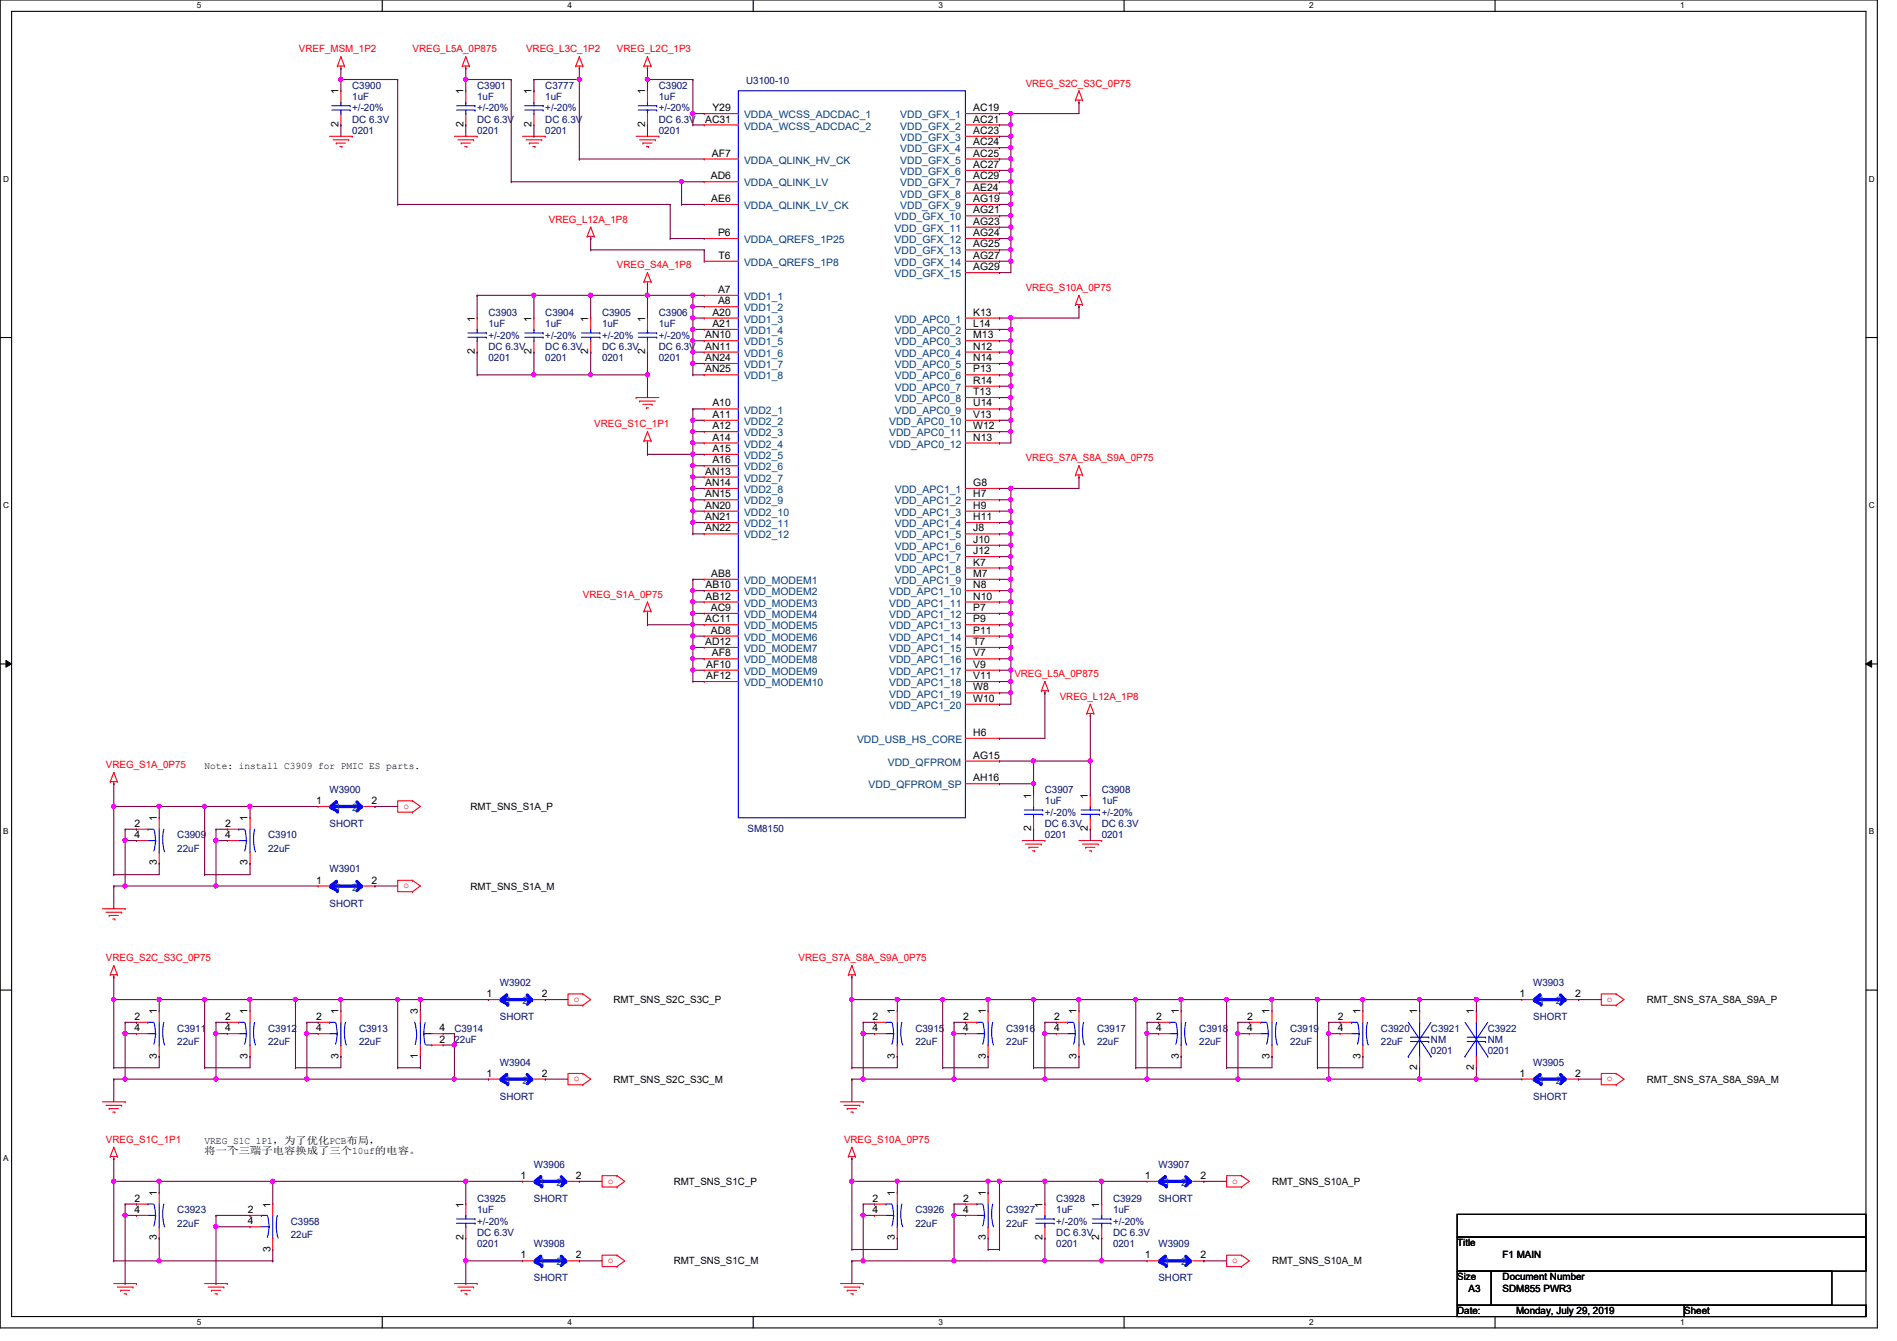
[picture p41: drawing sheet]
<svg xmlns="http://www.w3.org/2000/svg" width="297mm" height="210mm" viewBox="0 0 297 210" stroke-linecap="round" stroke-linejoin="round" font-family="sans-serif">
<defs><g id="words">
<g font-size="1.6" fill="#f00">
<text x="46.8" y="8.2">VREF_MSM_1P2</text>
<text x="64.6" y="8.2">VREG_L5A_0P875</text>
<text x="82.4" y="8.2">VREG_L3C_1P2</text>
<text x="96.6" y="8.2">VREG_L2C_1P3</text>
<text x="160.6" y="13.5">VREG_S2C_S3C_0P75</text>
<text x="85.9" y="34.9">VREG_L12A_1P8</text>
<text x="96.6" y="42">VREG_S4A_1P8</text>
<text x="160.6" y="45.6">VREG_S10A_0P75</text>
<text x="93" y="66.9">VREG_S1C_1P1</text>
<text x="160.6" y="72.2">VREG_S7A_S8A_S9A_0P75</text>
<text x="91.3" y="93.6">VREG_S1A_0P75</text>
<text x="158.8" y="106">VREG_L5A_0P875</text>
<text x="165.9" y="109.6">VREG_L12A_1P8</text>
<text x="16.6" y="120.2">VREG_S1A_0P75</text>
<text x="63.2" y="126.6">o</text>
<text x="63.2" y="139">o</text>
<text x="16.6" y="150.5">VREG_S2C_S3C_0P75</text>
<text x="125" y="150.5">VREG_S7A_S8A_S9A_0P75</text>
<text x="89.8" y="156.8">o</text>
<text x="251.6" y="156.8">o</text>
<text x="89.8" y="169.2">o</text>
<text x="251.6" y="169.2">o</text>
<text x="16.6" y="178.9">VREG_S1C_1P1</text>
<text x="132.2" y="178.9">VREG_S10A_0P75</text>
<text x="95.2" y="185.3">o</text>
<text x="193" y="185.3">o</text>
<text x="95.2" y="197.7">o</text>
<text x="193" y="197.7">o</text>
</g>
<g font-size="1.6">
<text x="53" y="14.8" transform="rotate(-90 53 14.8)">1</text>
<text x="72.6" y="14.8" transform="rotate(-90 72.6 14.8)">1</text>
<text x="83.2" y="14.8" transform="rotate(-90 83.2 14.8)">1</text>
<text x="101" y="14.8" transform="rotate(-90 101 14.8)">1</text>
<text x="111.5" y="17.4">Y29</text>
<text x="152.4" y="17.4">AC19</text>
<text x="53" y="19.9" transform="rotate(-90 53 19.9)">2</text>
<text x="72.6" y="19.9" transform="rotate(-90 72.6 19.9)">2</text>
<text x="83.2" y="19.9" transform="rotate(-90 83.2 19.9)">2</text>
<text x="101" y="19.9" transform="rotate(-90 101 19.9)">2</text>
<text x="110.4" y="19.2">AC31</text>
<text x="152.4" y="19.2">AC21</text>
<text x="152.4" y="21">AC23</text>
<text x="152.4" y="22.7">AC24</text>
<text x="111.3" y="28.1">AD6</text>
<text x="111.5" y="24.5">AF7</text>
<text x="152.4" y="24.5">AC25</text>
<text x="152.4" y="26.3">AC27</text>
<text x="152.4" y="28.1">AC29</text>
<text x="152.4" y="29.8">AE24</text>
<text x="111.4" y="31.6">AE6</text>
<text x="152.4" y="31.6">AG19</text>
<text x="152.4" y="33.4">AG21</text>
<text x="152.4" y="35.2">AG23</text>
<text x="112.4" y="37">P6</text>
<text x="112.5" y="40.5">T6</text>
<text x="152.4" y="37">AG24</text>
<text x="152.4" y="38.7">AG25</text>
<text x="152.4" y="40.5">AG27</text>
<text x="112.4" y="45.8">A7</text>
<text x="112.4" y="47.6">A8</text>
<text x="152.4" y="42.3">AG29</text>
<text x="74.3" y="50.3" transform="rotate(-90 74.3 50.3)">1</text>
<text x="83.2" y="50.3" transform="rotate(-90 83.2 50.3)">1</text>
<text x="92.1" y="50.3" transform="rotate(-90 92.1 50.3)">1</text>
<text x="101" y="50.3" transform="rotate(-90 101 50.3)">1</text>
<text x="110.4" y="53">AN10</text>
<text x="111.5" y="49.4">A20</text>
<text x="111.5" y="51.2">A21</text>
<text x="152.4" y="49.4">K13</text>
<text x="152.4" y="51.2">L14</text>
<text x="152.4" y="53">M13</text>
<text x="74.3" y="55.5" transform="rotate(-90 74.3 55.5)">2</text>
<text x="83.2" y="55.5" transform="rotate(-90 83.2 55.5)">2</text>
<text x="92.1" y="55.5" transform="rotate(-90 92.1 55.5)">2</text>
<text x="101" y="55.5" transform="rotate(-90 101 55.5)">2</text>
<text x="110.4" y="54.7">AN11</text>
<text x="110.4" y="56.5">AN24</text>
<text x="110.4" y="58.3">AN25</text>
<text x="152.4" y="54.7">N12</text>
<text x="152.4" y="56.5">N14</text>
<text x="152.4" y="58.3">P13</text>
<text x="111.5" y="63.6">A10</text>
<text x="111.5" y="65.4">A11</text>
<text x="152.4" y="65.4">V13</text>
<text x="152.4" y="60.1">R14</text>
<text x="152.4" y="61.8">T13</text>
<text x="152.4" y="63.6">U14</text>
<text x="111.5" y="67.2">A12</text>
<text x="111.5" y="69">A14</text>
<text x="111.5" y="70.7">A15</text>
<text x="152.4" y="67.2">W12</text>
<text x="152.4" y="69">N13</text>
<text x="110.4" y="74.3">AN13</text>
<text x="110.4" y="76.1">AN14</text>
<text x="110.4" y="77.9">AN15</text>
<text x="111.5" y="72.5">A16</text>
<text x="152.4" y="76.1">G8</text>
<text x="152.4" y="77.9">H7</text>
<text x="110.4" y="79.6">AN20</text>
<text x="110.4" y="81.4">AN21</text>
<text x="110.4" y="83.2">AN22</text>
<text x="152.4" y="79.6">H9</text>
<text x="152.4" y="81.4">H11</text>
<text x="152.4" y="83.2">J8</text>
<text x="152.4" y="85">J10</text>
<text x="152.4" y="86.7">J12</text>
<text x="152.4" y="88.5">K7</text>
<text x="110.5" y="92.1">AB10</text>
<text x="110.5" y="93.9">AB12</text>
<text x="111.3" y="95.6">AC9</text>
<text x="111.4" y="90.3">AB8</text>
<text x="152.4" y="92.1">N8</text>
<text x="152.4" y="93.9">N10</text>
<text x="152.4" y="95.6">P7</text>
<text x="152.4" y="90.3">M7</text>
<text x="110.4" y="97.4">AC11</text>
<text x="110.4" y="101">AD12</text>
<text x="111.3" y="99.2">AD8</text>
<text x="152.4" y="97.4">P9</text>
<text x="152.4" y="99.2">P11</text>
<text x="152.4" y="101">T7</text>
<text x="110.6" y="104.5">AF10</text>
<text x="110.6" y="106.3">AF12</text>
<text x="111.5" y="102.7">AF8</text>
<text x="152.4" y="102.7">V7</text>
<text x="152.4" y="104.5">V9</text>
<text x="152.4" y="106.3">V11</text>
<text x="152.4" y="108.1">W8</text>
<text x="152.4" y="109.9">W10</text>
<text x="152.4" y="118.7">AG15</text>
<text x="152.4" y="115.2">H6</text>
<text x="32" y="120.4">Note: install C3909 for PMIC ES parts.</text>
<text x="49.5" y="125.9">1</text>
<text x="58.2" y="125.9">2</text>
<text x="152.4" y="122.3">AH16</text>
<text x="161.5" y="125" transform="rotate(-90 161.5 125)">1</text>
<text x="170.3" y="125" transform="rotate(-90 170.3 125)">1</text>
<text x="21" y="129.4">2</text>
<text x="21" y="131.2">4</text>
<text x="24.6" y="128.6" transform="rotate(-90 24.6 128.6)">1</text>
<text x="35.3" y="129.4">2</text>
<text x="35.3" y="131.2">4</text>
<text x="38.8" y="128.6" transform="rotate(-90 38.8 128.6)">1</text>
<text x="73.7" y="126.8">RMT_SNS_S1A_P</text>
<text x="161.5" y="130.1" transform="rotate(-90 161.5 130.1)">2</text>
<text x="170.3" y="130.1" transform="rotate(-90 170.3 130.1)">2</text>
<text x="24.6" y="135.5" transform="rotate(-90 24.6 135.5)">3</text>
<text x="38.8" y="135.5" transform="rotate(-90 38.8 135.5)">3</text>
<text x="49.5" y="138.3">1</text>
<text x="58.2" y="138.3">2</text>
<text x="73.7" y="139.2">RMT_SNS_S1A_M</text>
<text x="21" y="159.6">2</text>
<text x="21" y="161.4">4</text>
<text x="24.6" y="158.8" transform="rotate(-90 24.6 158.8)">1</text>
<text x="35.3" y="159.6">2</text>
<text x="35.3" y="161.4">4</text>
<text x="38.8" y="158.8" transform="rotate(-90 38.8 158.8)">1</text>
<text x="49.5" y="159.6">2</text>
<text x="49.5" y="161.4">4</text>
<text x="53" y="158.8" transform="rotate(-90 53 158.8)">1</text>
<text x="65.4" y="158.8" transform="rotate(-90 65.4 158.8)">3</text>
<text x="68.8" y="161.4">4</text>
<text x="76.2" y="156.1">1</text>
<text x="84.8" y="156.1">2</text>
<text x="96.1" y="157">RMT_SNS_S2C_S3C_P</text>
<text x="136.6" y="159.6">2</text>
<text x="136.6" y="161.4">4</text>
<text x="140.1" y="158.8" transform="rotate(-90 140.1 158.8)">1</text>
<text x="150.8" y="159.6">2</text>
<text x="150.8" y="161.4">4</text>
<text x="154.3" y="158.8" transform="rotate(-90 154.3 158.8)">1</text>
<text x="165.1" y="159.6">2</text>
<text x="165.1" y="161.4">4</text>
<text x="168.6" y="158.8" transform="rotate(-90 168.6 158.8)">1</text>
<text x="181.1" y="159.6">2</text>
<text x="181.1" y="161.4">4</text>
<text x="184.6" y="158.8" transform="rotate(-90 184.6 158.8)">1</text>
<text x="195.3" y="159.6">2</text>
<text x="195.3" y="161.4">4</text>
<text x="198.8" y="158.8" transform="rotate(-90 198.8 158.8)">1</text>
<text x="209.5" y="159.6">2</text>
<text x="209.5" y="161.4">4</text>
<text x="213" y="158.8" transform="rotate(-90 213 158.8)">1</text>
<text x="221.9" y="158.8" transform="rotate(-90 221.9 158.8)">1</text>
<text x="230.8" y="158.8" transform="rotate(-90 230.8 158.8)">1</text>
<text x="238" y="156.1">1</text>
<text x="246.6" y="156.1">2</text>
<text x="257.8" y="157">RMT_SNS_S7A_S8A_S9A_P</text>
<text x="24.6" y="165.7" transform="rotate(-90 24.6 165.7)">3</text>
<text x="38.8" y="165.7" transform="rotate(-90 38.8 165.7)">3</text>
<text x="53" y="165.7" transform="rotate(-90 53 165.7)">3</text>
<text x="65.4" y="165.7" transform="rotate(-90 65.4 165.7)">1</text>
<text x="68.8" y="163.2">2</text>
<text x="140.1" y="165.7" transform="rotate(-90 140.1 165.7)">3</text>
<text x="154.3" y="165.7" transform="rotate(-90 154.3 165.7)">3</text>
<text x="168.6" y="165.7" transform="rotate(-90 168.6 165.7)">3</text>
<text x="184.6" y="165.7" transform="rotate(-90 184.6 165.7)">3</text>
<text x="198.8" y="165.7" transform="rotate(-90 198.8 165.7)">3</text>
<text x="213" y="165.7" transform="rotate(-90 213 165.7)">3</text>
<text x="221.9" y="167.5" transform="rotate(-90 221.9 167.5)">2</text>
<text x="230.8" y="167.5" transform="rotate(-90 230.8 167.5)">2</text>
<text x="76.2" y="168.5">1</text>
<text x="84.8" y="168.5">2</text>
<text x="96.1" y="169.5">RMT_SNS_S2C_S3C_M</text>
<text x="238" y="168.5">1</text>
<text x="246.6" y="168.5">2</text>
<text x="257.8" y="169.5">RMT_SNS_S7A_S8A_S9A_M</text>
<text x="32" y="179">VREG_S1C_1P1，为为为为PCB布布，</text>
<text x="32" y="180.6">将将将将将将将将将将为将将10uf的将将。</text>
<text x="81.5" y="184.5">1</text>
<text x="90.2" y="184.5">2</text>
<text x="105.5" y="185.5">RMT_SNS_S1C_P</text>
<text x="179.3" y="184.5">1</text>
<text x="188" y="184.5">2</text>
<text x="199.2" y="185.5">RMT_SNS_S10A_P</text>
<text x="21" y="188.1">2</text>
<text x="21" y="189.9">4</text>
<text x="24.6" y="187.2" transform="rotate(-90 24.6 187.2)">1</text>
<text x="38.8" y="189.9">2</text>
<text x="38.8" y="191.6">4</text>
<text x="42.3" y="189" transform="rotate(-90 42.3 189)">1</text>
<text x="72.6" y="189" transform="rotate(-90 72.6 189)">1</text>
<text x="136.6" y="188.1">2</text>
<text x="136.6" y="189.9">4</text>
<text x="140.1" y="187.2" transform="rotate(-90 140.1 187.2)">1</text>
<text x="150.8" y="188.1">2</text>
<text x="150.8" y="189.9">4</text>
<text x="154.3" y="187.2" transform="rotate(-90 154.3 187.2)">1</text>
<text x="163.2" y="189" transform="rotate(-90 163.2 189)">1</text>
<text x="172.1" y="189" transform="rotate(-90 172.1 189)">1</text>
<text x="24.6" y="194.1" transform="rotate(-90 24.6 194.1)">3</text>
<text x="42.3" y="195.9" transform="rotate(-90 42.3 195.9)">3</text>
<text x="72.6" y="194.1" transform="rotate(-90 72.6 194.1)">2</text>
<text x="81.5" y="197">1</text>
<text x="90.2" y="197">2</text>
<text x="105.5" y="197.9">RMT_SNS_S1C_M</text>
<text x="140.1" y="194.1" transform="rotate(-90 140.1 194.1)">3</text>
<text x="154.3" y="194.1" transform="rotate(-90 154.3 194.1)">3</text>
<text x="163.2" y="194.1" transform="rotate(-90 163.2 194.1)">2</text>
<text x="172.1" y="194.1" transform="rotate(-90 172.1 194.1)">2</text>
<text x="179.3" y="197">1</text>
<text x="188" y="197">2</text>
<text x="199.2" y="197.9">RMT_SNS_S10A_M</text>
<text x="228.2" y="195.1">Title</text>
<text x="235.3" y="196.8">F1 MAIN</text>
<text x="228.2" y="200.4">Size</text>
<text x="230" y="202.2">A3</text>
<text x="235.3" y="200.4">Document Number</text>
<text x="235.3" y="202.2">SDM855 PWR3</text>
<text x="228.2" y="205.7">Date:</text>
<text x="237.4" y="205.7">Monday, July 29, 2019</text>
<text x="263.7" y="205.7">Sheet</text>
</g>
<g font-size="1.6" fill="#00007f">
<text x="55.2" y="13.9">C3900</text>
<text x="55.2" y="15.7">1uF</text>
<text x="55.2" y="17.4">+/-20%</text>
<text x="74.7" y="13.9">C3901</text>
<text x="74.7" y="15.7">1uF</text>
<text x="74.7" y="17.4">+/-20%</text>
<text x="85.4" y="13.9">C3777</text>
<text x="85.4" y="15.7">1uF</text>
<text x="85.4" y="17.4">+/-20%</text>
<text x="103.2" y="13.9">C3902</text>
<text x="103.2" y="15.7">1uF</text>
<text x="103.2" y="17.4">+/-20%</text>
<text x="116.8" y="13.2">U3100-10</text>
<text x="55.2" y="21">0201</text>
<text x="55.2" y="19.2">DC 6.3V</text>
<text x="74.7" y="21">0201</text>
<text x="74.7" y="19.2">DC 6.3V</text>
<text x="85.4" y="21">0201</text>
<text x="85.4" y="19.2">DC 6.3V</text>
<text x="103.2" y="21">0201</text>
<text x="103.2" y="19.2">DC 6.3V</text>
<text x="76.5" y="49.4">C3903</text>
<text x="76.5" y="51.2">1uF</text>
<text x="76.5" y="53">+/-20%</text>
<text x="85.4" y="49.4">C3904</text>
<text x="85.4" y="51.2">1uF</text>
<text x="85.4" y="53">+/-20%</text>
<text x="94.3" y="49.4">C3905</text>
<text x="94.3" y="51.2">1uF</text>
<text x="94.3" y="53">+/-20%</text>
<text x="103.2" y="49.4">C3906</text>
<text x="103.2" y="51.2">1uF</text>
<text x="103.2" y="53">+/-20%</text>
<text x="76.5" y="56.6">0201</text>
<text x="76.5" y="54.8">DC 6.3V</text>
<text x="85.4" y="56.6">0201</text>
<text x="85.4" y="54.8">DC 6.3V</text>
<text x="94.3" y="56.6">0201</text>
<text x="94.3" y="54.8">DC 6.3V</text>
<text x="103.2" y="56.6">0201</text>
<text x="103.2" y="54.8">DC 6.3V</text>
<text x="51.6" y="124.1">W3900</text>
<text x="163.6" y="124.1">C3907</text>
<text x="163.6" y="125.9">1uF</text>
<text x="172.5" y="124.1">C3908</text>
<text x="172.5" y="125.9">1uF</text>
<text x="27.8" y="131.2">C3909</text>
<text x="42" y="131.2">C3910</text>
<text x="51.6" y="129.5">SHORT</text>
<text x="117" y="130.2">SM8150</text>
<text x="163.6" y="131.2">0201</text>
<text x="163.6" y="129.5">DC 6.3V</text>
<text x="163.6" y="127.7">+/-20%</text>
<text x="172.5" y="131.2">0201</text>
<text x="172.5" y="129.5">DC 6.3V</text>
<text x="172.5" y="127.7">+/-20%</text>
<text x="27.8" y="133.3">22uF</text>
<text x="42" y="133.3">22uF</text>
<text x="51.6" y="136.6">W3901</text>
<text x="51.6" y="141.9">SHORT</text>
<text x="78.3" y="154.3">W3902</text>
<text x="240.1" y="154.3">W3903</text>
<text x="27.8" y="161.5">C3911</text>
<text x="42" y="161.5">C3912</text>
<text x="56.2" y="161.5">C3913</text>
<text x="71.2" y="161.5">C3914</text>
<text x="78.3" y="159.7">SHORT</text>
<text x="143.3" y="161.5">C3915</text>
<text x="157.6" y="161.5">C3916</text>
<text x="171.8" y="161.5">C3917</text>
<text x="187.8" y="161.5">C3918</text>
<text x="202" y="161.5">C3919</text>
<text x="216.2" y="161.5">C3920</text>
<text x="224.1" y="161.5">C3921</text>
<text x="233" y="161.5">C3922</text>
<text x="240.1" y="159.7">SHORT</text>
<text x="27.8" y="163.6">22uF</text>
<text x="42" y="163.6">22uF</text>
<text x="56.2" y="163.6">22uF</text>
<text x="71.2" y="163.2">22uF</text>
<text x="78.3" y="166.8">W3904</text>
<text x="143.3" y="163.6">22uF</text>
<text x="157.6" y="163.6">22uF</text>
<text x="171.8" y="163.6">22uF</text>
<text x="187.8" y="163.6">22uF</text>
<text x="202" y="163.6">22uF</text>
<text x="216.2" y="163.6">22uF</text>
<text x="224.1" y="163.2">NM</text>
<text x="224.1" y="165">0201</text>
<text x="233" y="163.2">NM</text>
<text x="233" y="165">0201</text>
<text x="240.1" y="166.8">W3905</text>
<text x="78.3" y="172.1">SHORT</text>
<text x="240.1" y="172.1">SHORT</text>
<text x="83.6" y="182.8">W3906</text>
<text x="181.4" y="182.8">W3907</text>
<text x="27.8" y="189.9">C3923</text>
<text x="45.5" y="191.7">C3958</text>
<text x="74.7" y="188.1">C3925</text>
<text x="74.7" y="189.9">1uF</text>
<text x="74.7" y="191.7">+/-20%</text>
<text x="83.6" y="188.1">SHORT</text>
<text x="143.3" y="189.9">C3926</text>
<text x="157.6" y="189.9">C3927</text>
<text x="165.4" y="188.1">C3928</text>
<text x="165.4" y="189.9">1uF</text>
<text x="165.4" y="191.7">+/-20%</text>
<text x="174.3" y="188.1">C3929</text>
<text x="174.3" y="189.9">1uF</text>
<text x="174.3" y="191.7">+/-20%</text>
<text x="181.4" y="188.1">SHORT</text>
<text x="27.8" y="192">22uF</text>
<text x="45.5" y="193.8">22uF</text>
<text x="74.7" y="195.2">0201</text>
<text x="74.7" y="193.5">DC 6.3V</text>
<text x="83.6" y="195.2">W3908</text>
<text x="143.3" y="192">22uF</text>
<text x="157.6" y="192">22uF</text>
<text x="165.4" y="195.2">0201</text>
<text x="165.4" y="193.5">DC 6.3V</text>
<text x="174.3" y="195.2">0201</text>
<text x="174.3" y="193.5">DC 6.3V</text>
<text x="181.4" y="195.2">W3909</text>
<text x="83.6" y="200.6">SHORT</text>
<text x="181.4" y="200.6">SHORT</text>
</g>
<g font-size="1.6" fill="#00407f">
<text x="116.5" y="18.5">VDDA_WCSS_ADCDAC_1</text>
<text x="116.5" y="20.3">VDDA_WCSS_ADCDAC_2</text>
<text x="141" y="18.5">VDD_GFX_1</text>
<text x="141" y="20.3">VDD_GFX_2</text>
<text x="141" y="22.1">VDD_GFX_3</text>
<text x="141" y="23.8">VDD_GFX_4</text>
<text x="116.5" y="25.6">VDDA_QLINK_HV_CK</text>
<text x="116.5" y="29.2">VDDA_QLINK_LV</text>
<text x="141" y="25.6">VDD_GFX_5</text>
<text x="141" y="27.4">VDD_GFX_6</text>
<text x="141" y="29.2">VDD_GFX_7</text>
<text x="116.5" y="32.7">VDDA_QLINK_LV_CK</text>
<text x="140.1" y="34.5">VDD_GFX_10</text>
<text x="141" y="30.9">VDD_GFX_8</text>
<text x="141" y="32.7">VDD_GFX_9</text>
<text x="116.5" y="38.1">VDDA_QREFS_1P25</text>
<text x="116.5" y="41.6">VDDA_QREFS_1P8</text>
<text x="140.1" y="36.3">VDD_GFX_11</text>
<text x="140.1" y="38.1">VDD_GFX_12</text>
<text x="140.1" y="39.8">VDD_GFX_13</text>
<text x="140.1" y="41.6">VDD_GFX_14</text>
<text x="116.5" y="46.9">VDD1_1</text>
<text x="140.1" y="43.4">VDD_GFX_15</text>
<text x="116.5" y="48.7">VDD1_2</text>
<text x="116.5" y="50.5">VDD1_3</text>
<text x="116.5" y="52.3">VDD1_4</text>
<text x="140.1" y="50.5">VDD_APC0_1</text>
<text x="140.1" y="52.3">VDD_APC0_2</text>
<text x="116.5" y="54.1">VDD1_5</text>
<text x="116.5" y="55.8">VDD1_6</text>
<text x="116.5" y="57.6">VDD1_7</text>
<text x="116.5" y="59.4">VDD1_8</text>
<text x="140.1" y="54.1">VDD_APC0_3</text>
<text x="140.1" y="55.8">VDD_APC0_4</text>
<text x="140.1" y="57.6">VDD_APC0_5</text>
<text x="140.1" y="59.4">VDD_APC0_6</text>
<text x="116.5" y="64.7">VDD2_1</text>
<text x="140.1" y="61.2">VDD_APC0_7</text>
<text x="140.1" y="62.9">VDD_APC0_8</text>
<text x="140.1" y="64.7">VDD_APC0_9</text>
<text x="116.5" y="66.5">VDD2_2</text>
<text x="116.5" y="68.3">VDD2_3</text>
<text x="116.5" y="70.1">VDD2_4</text>
<text x="116.5" y="71.8">VDD2_5</text>
<text x="139.2" y="66.5">VDD_APC0_10</text>
<text x="139.2" y="68.3">VDD_APC0_11</text>
<text x="139.2" y="70.1">VDD_APC0_12</text>
<text x="116.5" y="73.6">VDD2_6</text>
<text x="116.5" y="75.4">VDD2_7</text>
<text x="116.5" y="77.2">VDD2_8</text>
<text x="140.1" y="77.2">VDD_APC1_1</text>
<text x="116.5" y="79">VDD2_9</text>
<text x="116.5" y="80.7">VDD2_10</text>
<text x="116.5" y="82.5">VDD2_11</text>
<text x="140.1" y="79">VDD_APC1_2</text>
<text x="140.1" y="80.7">VDD_APC1_3</text>
<text x="140.1" y="82.5">VDD_APC1_4</text>
<text x="116.5" y="84.3">VDD2_12</text>
<text x="140.1" y="84.3">VDD_APC1_5</text>
<text x="140.1" y="86.1">VDD_APC1_6</text>
<text x="140.1" y="87.8">VDD_APC1_7</text>
<text x="140.1" y="89.6">VDD_APC1_8</text>
<text x="116.5" y="91.4">VDD_MODEM1</text>
<text x="116.5" y="93.2">VDD_MODEM2</text>
<text x="116.5" y="95">VDD_MODEM3</text>
<text x="139.2" y="93.2">VDD_APC1_10</text>
<text x="139.2" y="95">VDD_APC1_11</text>
<text x="140.1" y="91.4">VDD_APC1_9</text>
<text x="116.5" y="96.7">VDD_MODEM4</text>
<text x="116.5" y="98.5">VDD_MODEM5</text>
<text x="116.5" y="100.3">VDD_MODEM6</text>
<text x="139.2" y="96.7">VDD_APC1_12</text>
<text x="139.2" y="98.5">VDD_APC1_13</text>
<text x="139.2" y="100.3">VDD_APC1_14</text>
<text x="116.5" y="102.1">VDD_MODEM7</text>
<text x="116.5" y="103.8">VDD_MODEM8</text>
<text x="116.5" y="105.6">VDD_MODEM9</text>
<text x="116.5" y="107.4">VDD_MODEM10</text>
<text x="139.2" y="102.1">VDD_APC1_15</text>
<text x="139.2" y="103.8">VDD_APC1_16</text>
<text x="139.2" y="105.6">VDD_APC1_17</text>
<text x="139.2" y="107.4">VDD_APC1_18</text>
<text x="139.2" y="109.2">VDD_APC1_19</text>
<text x="139.2" y="111">VDD_APC1_20</text>
<text x="134.2" y="116.3">VDD_USB_HS_CORE</text>
<text x="139" y="119.8">VDD_QFPROM</text>
<text x="136" y="123.4">VDD_QFPROM_SP</text>
<text x="52.5" y="127">1</text>
<text x="55.2" y="127">2</text>
<text x="52.5" y="139.4">1</text>
<text x="55.2" y="139.4">2</text>
<text x="79.2" y="157.2">1</text>
<text x="81.8" y="157.2">2</text>
<text x="241" y="157.2">1</text>
<text x="243.6" y="157.2">2</text>
<text x="79.2" y="169.6">1</text>
<text x="81.8" y="169.6">2</text>
<text x="241" y="169.6">1</text>
<text x="243.6" y="169.6">2</text>
<text x="84.5" y="185.6">1</text>
<text x="87.2" y="185.6">2</text>
<text x="182.3" y="185.6">1</text>
<text x="185" y="185.6">2</text>
<text x="84.5" y="198.1">1</text>
<text x="87.2" y="198.1">2</text>
<text x="182.3" y="198.1">1</text>
<text x="185" y="198.1">2</text>
</g>
<g font-size="1.3">
<text x="30.8" y="1.3">5</text>
<text x="88.9" y="1.3">4</text>
<text x="146.9" y="1.3">3</text>
<text x="205" y="1.3">2</text>
<text x="263.1" y="1.3">1</text>
<text x=".5" y="28.4">D</text>
<text x="292.6" y="28.4">D</text>
<text x=".5" y="79.5">C</text>
<text x="292.6" y="79.5">C</text>
<text x=".5" y="130.6">B</text>
<text x="292.6" y="130.6">B</text>
<text x=".5" y="181.7">A</text>
<text x="30.8" y="207.4">5</text>
<text x="88.9" y="207.4">4</text>
<text x="146.9" y="207.4">3</text>
<text x="205" y="207.4">2</text>
<text x="263.1" y="207.4">1</text>
</g>
</g></defs>
<path d="M0 0h294v207.9h-294zM1.8 1.8h290.4v204.3h-290.4z" fill="none" stroke="#000" stroke-width=".17"/>
<g fill="#fff">
<path d="M30.8 .2h.7v1.4h-.7z"/>
<path d="M30.8 206.2h.7v1.4h-.7z"/>
</g>
<path d="M59.9 0v1.8M59.9 206.1v1.8" fill="none" stroke="#000" stroke-width=".17"/>
<g fill="#fff">
<path d="M88.9 .2h.6v1.4h-.6z"/>
<path d="M88.9 206.2h.6v1.4h-.6z"/>
</g>
<path d="M117.9 0v1.8M117.9 206.1v1.8" fill="none" stroke="#000" stroke-width=".17"/>
<g fill="#fff">
<path d="M146.9 .2h.7v1.4h-.7z"/>
<path d="M146.9 206.2h.7v1.4h-.7z"/>
</g>
<path d="M176 0v1.8M176 206.1v1.8" fill="none" stroke="#000" stroke-width=".17"/>
<g fill="#fff">
<path d="M205 .2h.7v1.4h-.7z"/>
<path d="M205 206.2h.7v1.4h-.7z"/>
</g>
<path d="M234.1 0v1.8M234.1 206.1v1.8" fill="none" stroke="#000" stroke-width=".17"/>
<g fill="#fff">
<path d="M263.1 .2h.7v1.4h-.7z"/>
<path d="M263.1 206.2h.7v1.4h-.7z"/>
<path d="M.5 27.3h.9v1.4h-.9z"/>
<path d="M292.6 27.3h.9v1.4h-.9z"/>
<path d="M.5 78.4h.9v1.4h-.9z"/>
<path d="M292.6 78.4h.9v1.4h-.9z"/>
</g>
<path d="M0 52.8h1.8M292.2 52.8h1.8" fill="none" stroke="#000" stroke-width=".17"/>
<g fill="#fff">
<path d="M.5 129.5h.8v1.4h-.8z"/>
<path d="M292.6 129.5h.9v1.4h-.9z"/>
</g>
<path d="M0 103.9h1.8M292.2 103.9h1.8" fill="none" stroke="#000" stroke-width=".17"/>
<path d="M.9 103.4l.9 .5-.9 .5zM292.2 103.9l.9-.5v1z" fill="#000"/>
<path d="M.9 103.4l.9 .5-.9 .5zM292.2 103.9l.9-.5v1z" fill="none" stroke="#000" stroke-width=".16"/>
<path d="M.5 180.5h.8v1.4h-.8z" fill="#fff"/>
<path d="M0 155h1.8M292.2 155h1.8M228.2 190.1h64v3.5h-64zM228.2 193.6h64v5.4h-64zM228.2 199h5.3v5.3h-5.3zM233.5 199h53.3v5.3h-53.3zM228.2 204.3h35.5v1.8h-35.5zM263.7 204.3h28.5v1.8h-28.5z" fill="none" stroke="#000" stroke-width=".17"/>
<g fill="none" stroke="#f00" stroke-width=".17">
<path d="M52.8 10.3h.1M52.8 10.3h1.1M53.4 10.7h.1M53.4 8.9h.1M53.4 10.3v.4M53.4 8.9l-.6 1.4M53.4 8.9l.5 1.4M53.9 10.3h.1M72.4 10.3h.1M72.4 10.3h1.1M72.9 10.7h.1M72.9 8.9h.1"/>
<path d="M72.9 14.2h.1M72.9 19.6h.1M72.9 10.3v.4M72.9 14.2v1.8M72.9 17.8v1.8M72.9 8.9l-.5 1.4M72.9 8.9l.6 1.4M73.5 10.3h.1M90.2 10.3h.1M90.2 10.3h1.1M90.7 10.7h.1M90.7 8.9h.1"/>
<path d="M90.7 10.3v.4M90.7 8.9l-.5 1.4M90.7 8.9l.6 1.4M91.3 10.3h.1M100.8 10.3h.1M100.8 10.3h1.1M101.4 10.7h.1M101.4 8.9h.1M101.4 10.3v.4M101.4 8.9l-.6 1.4M101.4 8.9l.5 1.4M101.9 10.3h.1"/>
<path d="M110.3 17.8h.1M110.3 19.6h.1M110.3 17.8h5.3M110.3 19.6h5.3M151.2 17.8h5.3M151.2 19.6h5.3M156.5 17.8h.1M156.5 19.6h.1M168.4 15.7h.1M168.4 15.7h1.1M168.9 16h.1M168.9 14.2h.1"/>
<path d="M168.9 15.7v.3M168.9 14.2l-.5 1.5M168.9 14.2l.6 1.5M169.5 15.7h.1M51.6 21.3h3.6M52.2 21.9h2.4M52.7 22.4h.1M52.7 22.4h1.4M53.2 22.9h.3M53.5 22.9h.1M54.6 21.9h.1M55.2 21.3h.1"/>
<path d="M71.2 21.3h3.5M71.7 21.9h2.5M72.2 22.4h.1M72.2 22.4h1.5M72.8 22.9h.3M73.1 22.9h.1M74.2 21.9h.1M74.7 21.3h.1M81.8 21.3h3.6M82.4 21.9h2.4M82.9 22.4h.1M82.9 22.4h1.4"/>
<path d="M83.4 22.9h.4M83.8 22.9h.1M84.8 21.9h.1M85.4 21.3h.1M91.9 37h.1M91.9 37h1.1M92.5 37.3h.1M92.5 35.6h.1M92.5 37v.3M92.5 35.6l-.6 1.4M92.5 35.6l.5 1.4M93 37h.1"/>
<path d="M99.6 21.3h3.6M100.2 21.9h2.4M100.7 22.4h.1M100.7 22.4h1.4M101.2 22.9h.4M101.6 22.9h.1M102.6 21.9h.1M103.2 21.3h.1M110.3 24.9h.1M110.3 28.4h.1M110.3 32h.1M110.3 37.3h.1"/>
<path d="M110.3 24.9h5.3M110.3 28.4h5.3M110.3 32h5.3M110.3 37.3h5.3M151.2 21.3h5.3M151.2 24.9h5.3M151.2 28.4h5.3M151.2 32h5.3M151.2 37.3h5.3M151.2 23.1h5.3M151.2 26.7h5.3M151.2 30.2h5.3"/>
<path d="M151.2 33.8h5.3M151.2 35.6h5.3M151.2 39.1h5.3M156.5 21.3h.1M156.5 23.1h.1M156.5 24.9h.1M156.5 26.7h.1M156.5 28.4h.1M156.5 30.2h.1M156.5 32h.1M156.5 33.8h.1M156.5 35.6h.1"/>
<path d="M156.5 37.3h.1M156.5 39.1h.1M100.8 44.1h.1M100.8 44.1h1.1M101.4 44.4h.1M101.4 42.7h.1M101.4 49.8h.1M101.4 55.1h.1M101.4 44.1v.3M101.4 49.8v1.8M101.4 53.3v1.8M101.4 42.7l.5 1.4"/>
<path d="M101.4 42.7l-.6 1.4M101.9 44.1h.1M110.3 40.9h.1M110.3 46.2h.1M110.3 48h.1M110.3 49.8h.1M110.3 51.6h.1M110.3 53.3h.1M110.3 55.1h.1M110.3 56.9h.1M110.3 58.7h.1M110.3 40.9h5.3"/>
<path d="M110.3 46.2h5.3M110.3 48h5.3M110.3 49.8h5.3M110.3 51.6h5.3M110.3 53.3h5.3M110.3 55.1h5.3M110.3 56.9h5.3M110.3 58.7h5.3M151.2 40.9h5.3M151.2 49.8h5.3M151.2 51.6h5.3M151.2 53.3h5.3"/>
<path d="M151.2 55.1h5.3M151.2 56.9h5.3M151.2 58.7h5.3M151.2 42.7h5.3M156.5 40.9h.1M156.5 42.7h.1M156.5 49.8h.1M156.5 51.6h.1M156.5 53.3h.1M156.5 55.1h.1M156.5 56.9h.1M156.5 58.7h.1"/>
<path d="M168.4 47.7h.1M168.4 47.7h1.1M168.9 48h.1M168.9 46.2h.1M168.9 47.7v.3M168.9 46.2l-.5 1.5M168.9 46.2l.6 1.5M169.5 47.7h.1M99.6 62.2h.1M99.6 62.2h3.6M100.2 62.8h.1M100.2 62.8h2.4"/>
<path d="M100.7 63.3h1.4M100.8 69h.1M100.8 69h1.1M101.2 63.8h.1M101.2 63.8h.4M101.4 69.3h.1M101.4 67.6h.1M101.4 69v.3M101.4 67.6l.5 1.4M101.4 67.6l-.6 1.4M101.9 69h.1M102.1 63.3h.1"/>
<path d="M110.3 64h.1M110.3 65.8h.1M110.3 67.6h.1M110.3 69.3h.1M110.3 71.1h.1M110.3 72.9h.1M110.3 74.7h.1M110.3 76.5h.1M110.3 78.2h.1M110.3 64h5.3M110.3 65.8h5.3M110.3 67.6h5.3"/>
<path d="M110.3 69.3h5.3M110.3 71.1h5.3M110.3 72.9h5.3M110.3 74.7h5.3M110.3 76.5h5.3M110.3 78.2h5.3M151.2 62.2h5.3M151.2 64h5.3M151.2 65.8h5.3M151.2 67.6h5.3M151.2 69.3h5.3M151.2 76.5h5.3"/>
<path d="M151.2 78.2h5.3M151.2 60.5h5.3M156.5 60.5h.1M156.5 62.2h.1M156.5 64h.1M156.5 65.8h.1M156.5 67.6h.1M156.5 69.3h.1M156.5 76.5h.1M156.5 78.2h.1M168.4 74.3h.1M168.4 74.3h1.1"/>
<path d="M168.9 74.7h.1M168.9 72.9h.1M168.9 74.3v.4M168.9 72.9l-.5 1.4M168.9 72.9l.6 1.4M169.5 74.3h.1M100.8 95.7h.1M100.8 95.7h1.1M101.4 96h.1M101.4 94.2h.1M101.4 95.7v.3M101.4 94.2l.5 1.5"/>
<path d="M101.4 94.2l-.6 1.5M101.9 95.7h.1M110.3 80h.1M110.3 81.8h.1M110.3 83.6h.1M110.3 90.7h.1M110.3 92.5h.1M110.3 94.2h.1M110.3 96h.1M110.3 97.8h.1M110.3 99.6h.1M110.3 80h5.3"/>
<path d="M110.3 81.8h5.3M110.3 83.6h5.3M110.3 90.7h5.3M110.3 92.5h5.3M110.3 94.2h5.3M110.3 96h5.3M110.3 97.8h5.3M110.3 99.6h5.3M151.2 80h5.3M151.2 81.8h5.3M151.2 83.6h5.3M151.2 90.7h5.3"/>
<path d="M151.2 92.5h5.3M151.2 94.2h5.3M151.2 96h5.3M151.2 97.8h5.3M151.2 99.6h5.3M151.2 85.3h5.3M151.2 87.1h5.3M151.2 88.9h5.3M156.5 80h.1M156.5 81.8h.1M156.5 83.6h.1M156.5 85.3h.1"/>
<path d="M156.5 87.1h.1M156.5 88.9h.1M156.5 90.7h.1M156.5 92.5h.1M156.5 94.2h.1M156.5 96h.1M156.5 97.8h.1M156.5 99.6h.1M110.3 101.3h.1M110.3 103.1h.1M110.3 104.9h.1M110.3 106.7h.1"/>
<path d="M110.3 101.3h5.3M110.3 103.1h5.3M110.3 104.9h5.3M110.3 106.7h5.3M151.2 101.3h5.3M151.2 103.1h5.3M151.2 104.9h5.3M151.2 106.7h5.3M151.2 108.5h5.3M151.2 110.2h5.3M151.2 115.6h5.3M151.2 119.1h5.3"/>
<path d="M156.5 101.3h.1M156.5 103.1h.1M156.5 104.9h.1M156.5 106.7h.1M156.5 108.5h.1M156.5 110.2h.1M156.5 115.6h.1M156.5 119.1h.1M163.1 108.1h.1M163.1 108.1h1.1M163.6 108.5h.1M163.6 106.7h.1"/>
<path d="M163.6 108.1v.4M163.6 106.7l-.5 1.4M163.6 106.7l.6 1.4M164.2 108.1h.1M170.2 111.7h.1M170.2 111.7h1.1M170.7 112h.1M170.7 110.2h.1M170.7 111.7v.3M170.7 110.2l-.5 1.5M170.7 110.2l.6 1.5M171.3 111.7h.1"/>
<path d="M17.3 122.3h.1M17.3 122.3h1.1M17.8 122.7h.1M17.8 120.9h.1M17.8 122.3v.4M17.8 120.9l-.5 1.4M17.8 120.9l.6 1.4M18.4 122.3h.1M64.6 125.3h.1M64.6 127.1h.1M64.6 125.3h-2.3v1.8h2.3M64.6 137.8h.1"/>
<path d="M64.6 139.6h.1M64.6 137.8h-2.3v1.8h2.3M64.6 125.3l1.2 .9-1.2 .9M64.6 137.8l1.2 .9-1.2 .9M151.2 122.7h5.3M156.5 122.7h.1M160.1 131.6h3.5M160.6 132.1h2.5M161.1 132.6h.1M161.1 132.6h1.5M161.7 133.2h.3M161.8 124.5h.1"/>
<path d="M161.8 129.8h.1M161.8 124.5v1.7M161.8 128v1.8M162 133.2h.1M163.1 132.1h.1M163.6 131.6h.1M168.9 131.6h3.6M169.5 132.1h2.5M170 132.6h.1M170 132.6h1.4M170.6 133.2h.3M170.9 133.2h.1"/>
<path d="M172 132.1h.1M172.5 131.6h.1M16 142.2h3.6M16.6 142.8h2.4M17.1 143.3h.1M17.1 143.3h1.4M17.3 152.6h.1M17.3 152.6h1.1M17.6 143.8h.4M17.8 152.9h.1M17.8 151.1h.1M17.8 152.6v.3"/>
<path d="M17.8 151.1l-.5 1.5M17.8 151.1l.6 1.5M18 143.8h.1M18.4 152.6h.1M19 142.8h.1M19.6 142.2h.1M91.3 155.6h.1M91.3 157.4h.1M91.3 155.6h-2.4v1.8h2.4M91.3 155.6l1.2 .9-1.2 .9M132.8 152.6h.1M132.8 152.6h1.1"/>
<path d="M133.4 152.9h.1M133.4 151.1h.1M133.4 152.6v.3M133.4 151.1l-.6 1.5M133.4 151.1l.5 1.5M133.9 152.6h.1M199.2 158.2h.1M199.2 158.2v1.8M231.2 158.2h.1M231.2 158.2v1.8M253.1 155.6h.1M253.1 157.4h.1"/>
<path d="M253.1 155.6h-2.4v1.8h2.4M253.1 155.6l1.2 .9-1.2 .9M16 172.5h3.6M16.6 173h2.4M17.1 173.5h.1M17.1 173.5h1.4M17.6 174.1h.4M17.8 179.6h.1M17.8 179.6l-.5 1.4M17.8 179.6l.6 1.4M18 174.1h.1M19 173h.1"/>
<path d="M19.6 172.5h.1M91.3 168h.1M91.3 169.8h.1M91.3 168h-2.4v1.8h2.4M91.3 168l1.2 .9-1.2 .9M131.6 172.5h3.6M132.2 173h2.4M132.7 173.5h.1M132.7 173.5h1.4M133.2 174.1h.4M133.4 179.6h.1M133.4 179.6l-.6 1.4"/>
<path d="M133.4 179.6l.5 1.4M133.6 174.1h.1M134.6 173h.1M135.2 172.5h.1M195.6 160h.1M195.6 161.8h.1M195.6 160h1.8M195.6 161.8h1.8M199.2 165.4h.1M199.2 163.6v1.8M231.2 167.1h.1M231.2 165.4v1.7"/>
<path d="M253.1 168h.1M253.1 169.8h.1M253.1 168h-2.4v1.8h2.4M253.1 168l1.2 .9-1.2 .9M17.3 181h.1M17.3 181h1.1M17.8 181.4h.1M17.8 181v.4M18.4 181h.1M96.6 184h.1M96.6 185.8h.1M96.6 184h-2.3v1.8h2.3"/>
<path d="M96.6 196.5h.1M96.6 198.2h.1M96.6 196.5h-2.3v1.7h2.3M96.6 184l1.2 .9-1.2 .9M96.6 196.5l1.2 .9-1.2 .8M132.8 181h.1M132.8 181h1.1M133.4 181.4h.1M133.4 181v.4M133.9 181h.1M136.9 188.5h.1M136.9 190.2h.1"/>
<path d="M136.9 188.5h1.8M136.9 190.2h1.8M140.5 186.7h.1M140.5 193.8h.1M140.5 186.7v1.8M140.5 192v1.8M172.5 188.5h.1M172.5 193.8h.1M172.5 188.5v1.7M172.5 192v1.8M194.4 184h.1M194.4 185.8h.1"/>
<path d="M194.4 184h-2.3v1.8h2.3M194.4 196.5h.1M194.4 198.2h.1M194.4 196.5h-2.3v1.7h2.3M194.4 184l1.2 .9-1.2 .9M194.4 196.5l1.2 .9-1.2 .8M17.8 200.9h3.6M18.4 201.5h2.4M18.9 202h.1M18.9 202h1.4M19.4 202.5h.4M19.8 202.5h.1"/>
<path d="M20.8 201.5h.1M21.4 200.9h.1M32 200.9h3.6M32.6 201.5h2.4M33.1 202h.1M33.1 202h1.4M33.7 202.5h.3M34 202.5h.1M35 201.5h.1M35.6 200.9h.1M71.2 200.9h3.5M71.7 201.5h2.5"/>
<path d="M72.2 202h.1M72.2 202h1.5M72.8 202.5h.3M73.1 202.5h.1M74.2 201.5h.1M74.7 200.9h.1M131.6 200.9h3.6M132.2 201.5h2.4M132.7 202h.1M132.7 202h1.4M133.2 202.5h.4M133.6 202.5h.1"/>
<path d="M134.6 201.5h.1M135.2 200.9h.1"/>
</g>
<g fill="none" stroke="#00f" stroke-width=".17">
<path d="M71.5 16.6h2.9M71.5 17.2h2.9M72.9 16h.1M72.9 17.8h.1M72.9 16v.6M72.9 17.2v.6M74.4 16.6h.1M74.4 17.2h.1M115.6 14.2h35.6v113.8h-35.6zM99.9 52.1h2.9M99.9 52.8h2.9M101.4 51.6h.1"/>
<path d="M101.4 53.3h.1M101.4 51.6v.5M101.4 52.8v.5M102.8 52.1h.1M102.8 52.8h.1M160.4 126.8h2.9M160.4 127.5h2.9M161.8 126.2h.1M161.8 128h.1M161.8 126.2v.6M161.8 127.5v.5M163.3 126.8h.1"/>
<path d="M163.3 127.5h.1M197.4 160h.1M197.4 161.8h1.2M197.4 160h.9M198.4 160.1a6.1 6.1 0 0 1-.1 3.3M198.6 161.8h.1M199.2 163.6h.1M199.2 160v3.6M199.9 160a7 7 0 0 0 .1 3.6M229.4 165.4h.1M229.4 160l3.6 5.4M229.7 162.3h2.9"/>
<path d="M229.7 163h2.9M231.2 160h.1M231.2 165.4h.1M231.2 160v2.3M231.2 163v2.4M232.6 162.3h.1M232.6 163h.1M233 165.4h.1M233 160l-3.6 5.4M138.7 188.5h.1M138.7 190.2h1.3M138.7 188.5h.9"/>
<path d="M139.7 188.6a6.1 6.1 0 0 1 0 3.3M140 190.2h.1M140.5 192h.1M140.5 188.5v3.5M141.2 188.5a7 7 0 0 0 .1 3.5M171.1 190.8h2.8M171.1 191.5h2.8M172.5 190.2h.1M172.5 192h.1M172.5 190.2v.6M172.5 191.5v.5M173.9 190.8h.1"/>
<path d="M173.9 191.5h.1"/>
</g>
<path d="M55.9 125.5l.5 .6" fill="none" stroke="#00f" stroke-width=".51"/>
<circle cx="56.4" cy="126.1" r=".25" fill="#00f"/>
<path d="M56.6 126.2l-.7 .8" fill="none" stroke="#00f" stroke-width=".51"/>
<circle cx="56.6" cy="126.2" r=".25" fill="#00f"/>
<path d="M52.2 126.2h3.8" fill="none" stroke="#00f" stroke-width=".51"/>
<circle cx="56" cy="126.2" r=".25" fill="#00f"/>
<path d="M52.7 125.5l-.9 .7" fill="none" stroke="#00f" stroke-width=".51"/>
<circle cx="52.7" cy="125.5" r=".25" fill="#00f"/>
<path d="M51.8 126.4l1 .6" fill="none" stroke="#00f" stroke-width=".51"/>
<circle cx="52.8" cy="127" r=".25" fill="#00f"/>
<g fill="none" stroke="#f00" stroke-width=".17">
<path d="M83.6 14.2h.1M83.6 19.6h.1M83.6 14.2v1.8M83.6 17.8v1.8M49.8 126.2h.1M49.8 126.2h1.8M56.9 126.2h1.8M58.7 126.2h.1M53.4 158.2h.1M53.4 158.2v1.8M65.8 158.2h.1M65.8 158.2v1.8"/>
<path d="M140.5 158.2h.1M140.5 158.2v1.8M213.4 158.2h.1M213.4 158.2v1.8M222.3 158.2h.1M222.3 158.2v1.8M49.8 160h.1M49.8 161.8h.1M49.8 160h1.8M49.8 161.8h1.8M53.4 165.4h.1M53.4 163.6v1.8"/>
<path d="M65.8 165.4h.1M65.8 163.6v1.8M67.6 161.8h1.8M67.6 163.6h1.8M69.4 163.6h.1M69.4 161.8h.1M136.9 160h.1M136.9 161.8h.1M136.9 160h1.8M136.9 161.8h1.8M140.5 165.4h.1M140.5 163.6v1.8"/>
<path d="M209.8 160h.1M209.8 161.8h.1M209.8 160h1.8M209.8 161.8h1.8M213.4 165.4h.1M213.4 163.6v1.8M222.3 167.1h.1M222.3 165.4v1.7"/>
</g>
<g fill="none" stroke="#00f" stroke-width=".17">
<path d="M82.2 16.6h2.8M82.2 17.2h2.8M83.6 16h.1M83.6 17.8h.1M83.6 16v.6M83.6 17.2v.6M85 16.6h.1M85 17.2h.1M64.9 160a6.4 6.4 0 0 1 .1 3.5M51.6 160h.1M51.6 161.8h1.2M51.6 160h.9"/>
<path d="M52.6 160.1a6.1 6.1 0 0 1-.1 3.3M52.8 161.8h.1M53.4 163.6h.1M53.4 160v3.6M54.1 160a7 7 0 0 0 .1 3.6M65.8 160h.1M65.8 160v3.6M66.4 161.8h.1M66.4 161.8h1.2M66.6 160.1a7 7 0 0 0 0 3.4M66.7 163.6h.9M67.6 163.6h.1"/>
<path d="M138.7 160h.1M138.7 161.8h1.3M138.7 160h.9M139.7 160.1a6.1 6.1 0 0 1 0 3.3M140 161.8h.1M140.5 163.6h.1M140.5 160v3.6M141.2 160a7 7 0 0 0 .1 3.6M211.6 160h.1M211.6 161.8h1.2M211.6 160h.9M212.6 160.1a6.1 6.1 0 0 1 0 3.3"/>
<path d="M212.8 161.8h.1M213.4 163.6h.1M213.4 160v3.6M214.1 160a7 7 0 0 0 .1 3.6M220.5 165.4h.1M220.5 160l3.6 5.4M220.8 162.3h2.9M220.8 163h2.9M222.3 160h.1M222.3 165.4h.1M222.3 160v2.3M222.3 163v2.4"/>
<path d="M223.7 162.3h.1M223.7 163h.1M224.1 165.4h.1M224.1 160l-3.6 5.4"/>
</g>
<path d="M185.7 184.2l.5 .5" fill="none" stroke="#00f" stroke-width=".51"/>
<circle cx="186.2" cy="184.7" r=".25" fill="#00f"/>
<path d="M186.4 184.9l-.7 .7" fill="none" stroke="#00f" stroke-width=".51"/>
<circle cx="186.4" cy="184.9" r=".25" fill="#00f"/>
<path d="M181.9 184.9h3.9" fill="none" stroke="#00f" stroke-width=".51"/>
<circle cx="185.8" cy="184.9" r=".25" fill="#00f"/>
<path d="M182.5 184.2l-.9 .7" fill="none" stroke="#00f" stroke-width=".51"/>
<circle cx="182.5" cy="184.2" r=".25" fill="#00f"/>
<path d="M181.6 185.1l1 .5" fill="none" stroke="#00f" stroke-width=".51"/>
<circle cx="182.6" cy="185.6" r=".25" fill="#00f"/>
<path d="M179.6 184.9h.1M179.6 184.9h1.8M186.7 184.9h1.8M188.5 184.9h.1" fill="none" stroke="#f00" stroke-width=".17"/>
<path d="M55.9 138l.5 .5" fill="none" stroke="#00f" stroke-width=".51"/>
<circle cx="56.4" cy="138.5" r=".25" fill="#00f"/>
<path d="M56.6 138.7l-.7 .7" fill="none" stroke="#00f" stroke-width=".51"/>
<circle cx="56.6" cy="138.7" r=".25" fill="#00f"/>
<path d="M52.2 138.7h3.8" fill="none" stroke="#00f" stroke-width=".51"/>
<circle cx="56" cy="138.7" r=".25" fill="#00f"/>
<path d="M52.7 138l-.9 .7" fill="none" stroke="#00f" stroke-width=".51"/>
<circle cx="52.7" cy="138" r=".25" fill="#00f"/>
<path d="M51.8 138.9l1 .5" fill="none" stroke="#00f" stroke-width=".51"/>
<circle cx="52.8" cy="139.4" r=".25" fill="#00f"/>
<path d="M83.6 49.8h.1M83.6 55.1h.1M83.6 49.8v1.8M83.6 53.3v1.8M49.8 138.7h.1M49.8 138.7h1.8M56.9 138.7h1.8M58.7 138.7h.1" fill="none" stroke="#f00" stroke-width=".17"/>
<path d="M82.2 52.1h2.8M82.2 52.8h2.8M83.6 51.6h.1M83.6 53.3h.1M83.6 51.6v.5M83.6 52.8v.5M85 52.1h.1M85 52.8h.1" fill="none" stroke="#00f" stroke-width=".17"/>
<path d="M185.7 196.6l.5 .6" fill="none" stroke="#00f" stroke-width=".51"/>
<circle cx="186.2" cy="197.2" r=".25" fill="#00f"/>
<path d="M186.4 197.4l-.7 .7" fill="none" stroke="#00f" stroke-width=".51"/>
<circle cx="186.4" cy="197.4" r=".25" fill="#00f"/>
<path d="M181.9 197.4h3.9" fill="none" stroke="#00f" stroke-width=".51"/>
<circle cx="185.8" cy="197.4" r=".25" fill="#00f"/>
<path d="M182.5 196.6l-.9 .8" fill="none" stroke="#00f" stroke-width=".51"/>
<circle cx="182.5" cy="196.6" r=".25" fill="#00f"/>
<path d="M181.6 197.5l1 .6" fill="none" stroke="#00f" stroke-width=".51"/>
<circle cx="182.6" cy="198.1" r=".25" fill="#00f"/>
<g fill="none" stroke="#f00" stroke-width=".17">
<path d="M92.5 49.8h.1M92.5 55.1h.1M92.5 49.8v1.8M92.5 53.3v1.8M24.9 158.2h.1M24.9 158.2v1.8M154.7 158.2h.1M154.7 158.2v1.8M21.4 160h.1M21.4 161.8h.1M21.4 160h1.8M21.4 161.8h1.8"/>
<path d="M24.9 165.4h.1M24.9 163.6v1.8M151.2 160h.1M151.2 161.8h.1M151.2 160h1.7M151.2 161.8h1.7M154.7 165.4h.1M154.7 163.6v1.8M151.2 188.5h.1M151.2 190.2h.1M151.2 188.5h1.7M151.2 190.2h1.7"/>
<path d="M154.7 186.7h.1M154.7 193.8h.1M154.7 186.7v1.8M154.7 192v1.8M163.6 188.5h.1M163.6 193.8h.1M163.6 188.5v1.7M163.6 192v1.8M179.6 197.4h.1M179.6 197.4h1.8M186.7 197.4h1.8M188.5 197.4h.1"/>
</g>
<g fill="none" stroke="#00f" stroke-width=".17">
<path d="M91.1 52.1h2.8M91.1 52.8h2.8M92.5 51.6h.1M92.5 53.3h.1M92.5 51.6v.5M92.5 52.8v.5M93.9 52.1h.1M93.9 52.8h.1M23.2 160h.1M23.2 161.8h1.2M23.2 160h.8M24.1 160.1a6.1 6.1 0 0 1 0 3.3"/>
<path d="M24.4 161.8h.1M24.9 163.6h.1M24.9 160v3.6M25.7 160a7 7 0 0 0 .1 3.6M152.9 160h.1M152.9 161.8h1.3M152.9 160h.9M153.9 160.1a6.1 6.1 0 0 1 0 3.3M154.2 161.8h.1M154.7 163.6h.1M154.7 160v3.6M155.4 160a7 7 0 0 0 .2 3.6"/>
<path d="M152.9 188.5h.1M152.9 190.2h1.3M152.9 188.5h.9M153.9 188.6a6.1 6.1 0 0 1 0 3.3M154.2 190.2h.1M154.7 192h.1M154.7 188.5v3.5M155.4 188.5a7 7 0 0 0 .2 3.5M162.2 190.8h2.9M162.2 191.5h2.9M163.6 190.2h.1M163.6 192h.1"/>
<path d="M163.6 190.2v.6M163.6 191.5v.5M165.1 190.8h.1M165.1 191.5h.1"/>
</g>
<path d="M82.5 168.2l.6 .5" fill="none" stroke="#00f" stroke-width=".51"/>
<circle cx="83.1" cy="168.7" r=".25" fill="#00f"/>
<path d="M83.3 168.9l-.8 .7" fill="none" stroke="#00f" stroke-width=".51"/>
<circle cx="83.3" cy="168.9" r=".25" fill="#00f"/>
<path d="M78.8 168.9h3.9" fill="none" stroke="#00f" stroke-width=".51"/>
<circle cx="82.7" cy="168.9" r=".25" fill="#00f"/>
<path d="M79.3 168.2l-.9 .7" fill="none" stroke="#00f" stroke-width=".51"/>
<circle cx="79.3" cy="168.2" r=".25" fill="#00f"/>
<path d="M78.4 169.1l1.1 .5" fill="none" stroke="#00f" stroke-width=".51"/>
<circle cx="79.5" cy="169.6" r=".25" fill="#00f"/>
<path d="M21.4 129.8h.1M21.4 131.6h.1M21.4 129.8h1.8M21.4 131.6h1.8M24.9 128h.1M24.9 135.1h.1M24.9 128v1.8M24.9 133.3v1.8M76.5 168.9h.1M76.5 168.9h1.8M83.6 168.9h1.8M85.4 168.9h.1" fill="none" stroke="#f00" stroke-width=".17"/>
<path d="M23.2 129.8h.1M23.2 131.6h1.2M23.2 129.8h.8M24.1 129.9a6.1 6.1 0 0 1 0 3.3M24.4 131.6h.1M24.9 133.3h.1M24.9 129.8v3.5M25.7 129.8a7 7 0 0 0 .1 3.5" fill="none" stroke="#00f" stroke-width=".17"/>
<path d="M244.3 155.7l.6 .6" fill="none" stroke="#00f" stroke-width=".51"/>
<circle cx="244.9" cy="156.3" r=".25" fill="#00f"/>
<path d="M245.1 156.5l-.8 .7" fill="none" stroke="#00f" stroke-width=".51"/>
<circle cx="245.1" cy="156.5" r=".25" fill="#00f"/>
<path d="M240.6 156.5h3.9" fill="none" stroke="#00f" stroke-width=".51"/>
<circle cx="244.5" cy="156.5" r=".25" fill="#00f"/>
<path d="M241.1 155.7l-.9 .8" fill="none" stroke="#00f" stroke-width=".51"/>
<circle cx="241.1" cy="155.7" r=".25" fill="#00f"/>
<path d="M240.2 156.6l1.1 .6" fill="none" stroke="#00f" stroke-width=".51"/>
<circle cx="241.3" cy="157.2" r=".25" fill="#00f"/>
<g fill="none" stroke="#f00" stroke-width=".17">
<path d="M53.4 14.2h.1M53.4 19.6h.1M53.4 14.2v1.8M53.4 17.8v1.8M35.6 129.8h.1M35.6 131.6h.1M35.6 129.8h1.8M35.6 131.6h1.8M39.2 128h.1M39.2 135.1h.1M39.2 128v1.8M39.2 133.3v1.8"/>
<path d="M238.3 156.5h.1M238.3 156.5h1.8M245.4 156.5h1.8M247.2 156.5h.1"/>
</g>
<g fill="none" stroke="#00f" stroke-width=".17">
<path d="M51.9 16.6h2.9M51.9 17.2h2.9M53.4 16h.1M53.4 17.8h.1M53.4 16v.6M53.4 17.2v.6M54.8 16.6h.1M54.8 17.2h.1M37.4 129.8h.1M37.4 131.6h1.2M37.4 129.8h.9M38.4 129.9a6.1 6.1 0 0 1-.1 3.3"/>
<path d="M38.6 131.6h.1M39.2 133.3h.1M39.2 129.8v3.5M39.9 129.8a7 7 0 0 0 .1 3.5"/>
</g>
<path d="M82.5 155.7l.6 .6" fill="none" stroke="#00f" stroke-width=".51"/>
<circle cx="83.1" cy="156.3" r=".25" fill="#00f"/>
<path d="M83.3 156.5l-.8 .7" fill="none" stroke="#00f" stroke-width=".51"/>
<circle cx="83.3" cy="156.5" r=".25" fill="#00f"/>
<path d="M78.8 156.5h3.9" fill="none" stroke="#00f" stroke-width=".51"/>
<circle cx="82.7" cy="156.5" r=".25" fill="#00f"/>
<path d="M79.3 155.7l-.9 .8" fill="none" stroke="#00f" stroke-width=".51"/>
<circle cx="79.3" cy="155.7" r=".25" fill="#00f"/>
<path d="M78.4 156.6l1.1 .6" fill="none" stroke="#00f" stroke-width=".51"/>
<circle cx="79.5" cy="157.2" r=".25" fill="#00f"/>
<path d="M76.5 156.5h.1M76.5 156.5h1.8M83.6 156.5h1.8M85.4 156.5h.1" fill="none" stroke="#f00" stroke-width=".17"/>
<path d="M244.3 168.2l.6 .5" fill="none" stroke="#00f" stroke-width=".51"/>
<circle cx="244.9" cy="168.7" r=".25" fill="#00f"/>
<path d="M245.1 168.9l-.8 .7" fill="none" stroke="#00f" stroke-width=".51"/>
<circle cx="245.1" cy="168.9" r=".25" fill="#00f"/>
<path d="M240.6 168.9h3.9" fill="none" stroke="#00f" stroke-width=".51"/>
<circle cx="244.5" cy="168.9" r=".25" fill="#00f"/>
<path d="M241.1 168.2l-.9 .7" fill="none" stroke="#00f" stroke-width=".51"/>
<circle cx="241.1" cy="168.2" r=".25" fill="#00f"/>
<path d="M240.2 169.1l1.1 .5" fill="none" stroke="#00f" stroke-width=".51"/>
<circle cx="241.3" cy="169.6" r=".25" fill="#00f"/>
<path d="M101.4 14.2h.1M101.4 19.6h.1M101.4 14.2v1.8M101.4 17.8v1.8M238.3 168.9h.1M238.3 168.9h1.8M245.4 168.9h1.8M247.2 168.9h.1" fill="none" stroke="#f00" stroke-width=".17"/>
<path d="M99.9 16.6h2.9M99.9 17.2h2.9M101.4 16h.1M101.4 17.8h.1M101.4 16v.6M101.4 17.2v.6M102.8 16.6h.1M102.8 17.2h.1" fill="none" stroke="#00f" stroke-width=".17"/>
<path d="M87.9 184.2l.5 .5" fill="none" stroke="#00f" stroke-width=".51"/>
<circle cx="88.4" cy="184.7" r=".25" fill="#00f"/>
<path d="M88.6 184.9l-.7 .7" fill="none" stroke="#00f" stroke-width=".51"/>
<circle cx="88.6" cy="184.9" r=".25" fill="#00f"/>
<path d="M84.2 184.9h3.8" fill="none" stroke="#00f" stroke-width=".51"/>
<circle cx="88" cy="184.9" r=".25" fill="#00f"/>
<path d="M84.7 184.2l-.9 .7" fill="none" stroke="#00f" stroke-width=".51"/>
<circle cx="84.7" cy="184.2" r=".25" fill="#00f"/>
<path d="M83.8 185.1l1 .5" fill="none" stroke="#00f" stroke-width=".51"/>
<circle cx="84.8" cy="185.6" r=".25" fill="#00f"/>
<path d="M39.2 190.2h.1M39.2 192h.1M39.2 190.2h1.7M39.2 192h1.7M42.7 188.5h.1M42.7 195.6h.1M42.7 188.5v1.7M42.7 193.8v1.8M81.8 184.9h.1M81.8 184.9h1.8M88.9 184.9h1.8M90.7 184.9h.1" fill="none" stroke="#f00" stroke-width=".17"/>
<path d="M40.9 190.2h.1M40.9 192h1.3M40.9 190.2h.9M41.9 190.3a6.1 6.1 0 0 1 0 3.4M42.2 192h.1M42.7 193.8h.1M42.7 190.2v3.6M43.4 190.2a7 7 0 0 0 .2 3.6" fill="none" stroke="#00f" stroke-width=".17"/>
<path d="M87.9 196.6l.5 .6" fill="none" stroke="#00f" stroke-width=".51"/>
<circle cx="88.4" cy="197.2" r=".25" fill="#00f"/>
<path d="M88.6 197.4l-.7 .7" fill="none" stroke="#00f" stroke-width=".51"/>
<circle cx="88.6" cy="197.4" r=".25" fill="#00f"/>
<path d="M84.2 197.4h3.8" fill="none" stroke="#00f" stroke-width=".51"/>
<circle cx="88" cy="197.4" r=".25" fill="#00f"/>
<path d="M84.7 196.6l-.9 .8" fill="none" stroke="#00f" stroke-width=".51"/>
<circle cx="84.7" cy="196.6" r=".25" fill="#00f"/>
<path d="M83.8 197.5l1 .6" fill="none" stroke="#00f" stroke-width=".51"/>
<circle cx="84.8" cy="198.1" r=".25" fill="#00f"/>
<g fill="none" stroke="#f00" stroke-width=".17">
<path d="M74.7 49.8h.1M74.7 55.1h.1M74.7 49.8v1.8M74.7 53.3v1.8M170.7 124.5h.1M170.7 129.8h.1M170.7 124.5v1.7M170.7 128v1.8M39.2 158.2h.1M39.2 158.2v1.8M168.9 158.2h.1M168.9 158.2v1.8"/>
<path d="M185 158.2h.1M185 158.2v1.8M35.6 160h.1M35.6 161.8h.1M35.6 160h1.8M35.6 161.8h1.8M39.2 165.4h.1M39.2 163.6v1.8M165.4 160h.1M165.4 161.8h.1M165.4 160h1.8M165.4 161.8h1.8"/>
<path d="M168.9 165.4h.1M168.9 163.6v1.8M181.4 160h.1M181.4 161.8h.1M181.4 160h1.8M181.4 161.8h1.8M185 165.4h.1M185 163.6v1.8M21.4 188.5h.1M21.4 190.2h.1M21.4 188.5h1.8M21.4 190.2h1.8"/>
<path d="M24.9 186.7h.1M24.9 193.8h.1M24.9 186.7v1.8M24.9 192v1.8M72.9 188.5h.1M72.9 193.8h.1M72.9 188.5v1.7M72.9 192v1.8M81.8 197.4h.1M81.8 197.4h1.8M88.9 197.4h1.8M90.7 197.4h.1"/>
</g>
<g fill="none" stroke="#00f" stroke-width=".17">
<path d="M73.3 52.1h2.9M73.3 52.8h2.9M74.7 51.6h.1M74.7 53.3h.1M74.7 51.6v.5M74.7 52.8v.5M76.2 52.1h.1M76.2 52.8h.1M169.3 126.8h2.9M169.3 127.5h2.9M170.7 126.2h.1M170.7 128h.1"/>
<path d="M170.7 126.2v.6M170.7 127.5v.5M172.2 126.8h.1M172.2 127.5h.1M37.4 160h.1M37.4 161.8h1.2M37.4 160h.9M38.4 160.1a6.1 6.1 0 0 1-.1 3.3M38.6 161.8h.1M39.2 163.6h.1M39.2 160v3.6M39.9 160a7 7 0 0 0 .1 3.6"/>
<path d="M167.2 160h.1M167.2 161.8h1.2M167.2 160h.9M168.1 160.1a6.1 6.1 0 0 1 0 3.3M168.4 161.8h.1M168.9 163.6h.1M168.9 160v3.6M169.7 160a7 7 0 0 0 .1 3.6M183.2 160h.1M183.2 161.8h1.2M183.2 160h.9M184.1 160.1a6.1 6.1 0 0 1 0 3.3"/>
<path d="M184.4 161.8h.1M185 163.6h.1M185 160v3.6M185.7 160a7 7 0 0 0 .1 3.6M23.2 188.5h.1M23.2 190.2h1.2M23.2 188.5h.8M24.1 188.6a6.1 6.1 0 0 1 0 3.3M24.4 190.2h.1M24.9 192h.1M24.9 188.5v3.5M25.7 188.5a7 7 0 0 0 .1 3.5"/>
<path d="M71.5 190.8h2.9M71.5 191.5h2.9M72.9 190.2h.1M72.9 192h.1M72.9 190.2v.6M72.9 191.5v.5M74.4 190.8h.1M74.4 191.5h.1"/>
</g>
<path d="M108.5 83.6h.1M108.5 81.8h.1M108.5 83.6h1.8M108.5 81.8h1.8" fill="none" stroke="#7f0040" stroke-width=".17"/>
<circle cx="108.5" cy="81.8" r=".32" fill="#f0f"/>
<circle cx="108.5" cy="81.8" r=".32" fill="none" stroke="#f0f" stroke-width=".17"/>
<path d="M156.5 76.5h.1M156.5 76.5h1.8M158.3 76.5h.1M158.3 76.5v1.7M168.9 74.7h.1M168.9 74.7v1.8M108.5 81.8h.1M108.5 81.8v1.8M156.5 85.3h.1M156.5 85.3h1.8" fill="none" stroke="#7f0040" stroke-width=".17"/>
<circle cx="158.3" cy="85.3" r=".32" fill="#f0f"/>
<circle cx="158.3" cy="85.3" r=".32" fill="none" stroke="#f0f" stroke-width=".17"/>
<path d="M156.5 78.2h.1M156.5 78.2h1.8M156.5 83.6h.1M156.5 99.6h.1M156.5 83.6h1.8M156.5 99.6h1.8M158.3 83.6h.1M158.3 83.6v1.7" fill="none" stroke="#7f0040" stroke-width=".17"/>
<circle cx="158.3" cy="99.5" r=".32" fill="#f0f"/>
<circle cx="158.3" cy="99.5" r=".32" fill="none" stroke="#f0f" stroke-width=".17"/>
<path d="M158.3 87.1h.1M158.3 87.1v1.8" fill="none" stroke="#7f0040" stroke-width=".17"/>
<circle cx="158.3" cy="88.9" r=".32" fill="#f0f"/>
<circle cx="158.3" cy="88.9" r=".32" fill="none" stroke="#f0f" stroke-width=".17"/>
<circle cx="158.3" cy="87.1" r=".32" fill="#f0f"/>
<circle cx="158.3" cy="87.1" r=".32" fill="none" stroke="#f0f" stroke-width=".17"/>
<path d="M156.5 87.1h.1M156.5 88.9h.1M156.5 90.7h.1M156.5 88.9h1.8M158.3 85.3h.1M158.3 88.9h.1M158.3 85.3v1.8h-1.8M158.3 88.9v1.8h-1.8" fill="none" stroke="#7f0040" stroke-width=".17"/>
<circle cx="158.3" cy="90.7" r=".32" fill="#f0f"/>
<circle cx="158.3" cy="90.7" r=".32" fill="none" stroke="#f0f" stroke-width=".17"/>
<path d="M156.5 92.5h.1M156.5 92.5h1.8M158.3 90.7h.1M158.3 92.5h.1M158.3 90.7v3.5" fill="none" stroke="#7f0040" stroke-width=".17"/>
<circle cx="158.3" cy="94.2" r=".32" fill="#f0f"/>
<circle cx="158.3" cy="94.2" r=".32" fill="none" stroke="#f0f" stroke-width=".17"/>
<circle cx="158.3" cy="92.4" r=".32" fill="#f0f"/>
<circle cx="158.3" cy="92.4" r=".32" fill="none" stroke="#f0f" stroke-width=".17"/>
<path d="M156.5 94.2h.1M156.5 94.2h1.8M158.3 94.2h.1M158.3 94.2v1.8" fill="none" stroke="#7f0040" stroke-width=".17"/>
<circle cx="158.3" cy="96" r=".32" fill="#f0f"/>
<circle cx="158.3" cy="96" r=".32" fill="none" stroke="#f0f" stroke-width=".17"/>
<path d="M156.5 96h.1M156.5 96h1.8M158.3 96h.1M158.3 96v1.8" fill="none" stroke="#7f0040" stroke-width=".17"/>
<circle cx="158.3" cy="97.8" r=".32" fill="#f0f"/>
<circle cx="158.3" cy="97.8" r=".32" fill="none" stroke="#f0f" stroke-width=".17"/>
<g fill="none" stroke="#7f0040" stroke-width=".17">
<path d="M156.5 97.8h.1M156.5 97.8h1.8M158.3 97.8h.1M158.3 99.6h.1M158.3 97.8v5.3M156.5 115.6h.1M156.5 110.2h.1M156.5 101.3h.1M156.5 110.2h1.8M156.5 101.3h1.8M158.3 101.3h.1M163.6 108.5h.1"/>
<path d="M163.6 108.5v7.1h-7.1"/>
</g>
<circle cx="158.3" cy="103.1" r=".32" fill="#f0f"/>
<circle cx="158.3" cy="103.1" r=".32" fill="none" stroke="#f0f" stroke-width=".17"/>
<circle cx="158.3" cy="101.3" r=".32" fill="#f0f"/>
<circle cx="158.3" cy="101.3" r=".32" fill="none" stroke="#f0f" stroke-width=".17"/>
<path d="M158.3 76.5h.1M158.3 76.5h10.6M156.5 103.1h.1M156.5 103.1h1.8M158.3 103.1h.1M158.3 103.1v1.8" fill="none" stroke="#7f0040" stroke-width=".17"/>
<circle cx="158.3" cy="76.4" r=".32" fill="#f0f"/>
<circle cx="158.3" cy="76.4" r=".32" fill="none" stroke="#f0f" stroke-width=".17"/>
<path d="M158.3 49.8h.1M158.3 49.8h10.6" fill="none" stroke="#7f0040" stroke-width=".17"/>
<circle cx="158.3" cy="49.8" r=".32" fill="#f0f"/>
<circle cx="158.3" cy="49.8" r=".32" fill="none" stroke="#f0f" stroke-width=".17"/>
<path d="M156.5 104.9h.1M156.5 104.9h1.8M158.3 104.9h.1M158.3 104.9v1.8" fill="none" stroke="#7f0040" stroke-width=".17"/>
<circle cx="158.3" cy="106.7" r=".32" fill="#f0f"/>
<circle cx="158.3" cy="106.7" r=".32" fill="none" stroke="#f0f" stroke-width=".17"/>
<circle cx="158.3" cy="104.9" r=".32" fill="#f0f"/>
<circle cx="158.3" cy="104.9" r=".32" fill="none" stroke="#f0f" stroke-width=".17"/>
<path d="M156.5 106.7h.1M156.5 108.5h.1M156.5 106.7h1.8M156.5 108.5h1.8M158.3 106.7h.1M158.3 108.5h.1M158.3 106.7v3.5" fill="none" stroke="#7f0040" stroke-width=".17"/>
<circle cx="158.3" cy="108.4" r=".32" fill="#f0f"/>
<circle cx="158.3" cy="108.4" r=".32" fill="none" stroke="#f0f" stroke-width=".17"/>
<path d="M156.5 17.8h.1M156.5 17.8h1.8M158.3 17.8h.1M158.3 17.8v1.8" fill="none" stroke="#7f0040" stroke-width=".17"/>
<circle cx="158.3" cy="19.5" r=".32" fill="#f0f"/>
<circle cx="158.3" cy="19.5" r=".32" fill="none" stroke="#f0f" stroke-width=".17"/>
<path d="M168.9 16h.1M168.9 16v1.8M156.5 26.7h.1M156.5 24.9h.1M156.5 23.1h.1M156.5 24.9h1.8M156.5 23.1h1.8M158.3 24.9h.1M158.3 23.1h.1M158.3 23.1v3.6h-1.8" fill="none" stroke="#7f0040" stroke-width=".17"/>
<circle cx="158.3" cy="24.9" r=".32" fill="#f0f"/>
<circle cx="158.3" cy="24.9" r=".32" fill="none" stroke="#f0f" stroke-width=".17"/>
<circle cx="158.3" cy="23.1" r=".32" fill="#f0f"/>
<circle cx="158.3" cy="23.1" r=".32" fill="none" stroke="#f0f" stroke-width=".17"/>
<path d="M158.3 17.8h.1M158.3 17.8h10.6M156.5 21.3h.1M156.5 21.3h1.8" fill="none" stroke="#7f0040" stroke-width=".17"/>
<circle cx="158.3" cy="17.8" r=".32" fill="#f0f"/>
<circle cx="158.3" cy="17.8" r=".32" fill="none" stroke="#f0f" stroke-width=".17"/>
<path d="M158.3 21.3h.1M158.3 21.3v1.8" fill="none" stroke="#7f0040" stroke-width=".17"/>
<circle cx="158.3" cy="21.3" r=".32" fill="#f0f"/>
<circle cx="158.3" cy="21.3" r=".32" fill="none" stroke="#f0f" stroke-width=".17"/>
<path d="M156.5 19.6h.1M156.5 19.6h1.8M158.3 19.6h.1M158.3 19.6v1.7M156.5 28.4h.1M156.5 28.4h1.8M158.3 28.4h.1M158.3 26.7h.1M158.3 26.7v3.5M156.5 40.9h.1M156.5 40.9h1.8" fill="none" stroke="#7f0040" stroke-width=".17"/>
<circle cx="158.3" cy="28.4" r=".32" fill="#f0f"/>
<circle cx="158.3" cy="28.4" r=".32" fill="none" stroke="#f0f" stroke-width=".17"/>
<circle cx="158.3" cy="26.6" r=".32" fill="#f0f"/>
<circle cx="158.3" cy="26.6" r=".32" fill="none" stroke="#f0f" stroke-width=".17"/>
<path d="M156.5 30.2h.1M156.5 30.2h1.8M158.3 30.2h.1M158.3 30.2v1.8" fill="none" stroke="#7f0040" stroke-width=".17"/>
<circle cx="158.3" cy="30.2" r=".32" fill="#f0f"/>
<circle cx="158.3" cy="30.2" r=".32" fill="none" stroke="#f0f" stroke-width=".17"/>
<path d="M156.5 32h.1M156.5 32h1.8M158.3 32h.1M158.3 32v1.8" fill="none" stroke="#7f0040" stroke-width=".17"/>
<circle cx="158.3" cy="33.8" r=".32" fill="#f0f"/>
<circle cx="158.3" cy="33.8" r=".32" fill="none" stroke="#f0f" stroke-width=".17"/>
<circle cx="158.3" cy="32" r=".32" fill="#f0f"/>
<circle cx="158.3" cy="32" r=".32" fill="none" stroke="#f0f" stroke-width=".17"/>
<path d="M156.5 33.8h.1M156.5 35.6h.1M156.5 33.8h1.8M158.3 33.8h.1M158.3 33.8v1.8h-1.8" fill="none" stroke="#7f0040" stroke-width=".17"/>
<circle cx="158.3" cy="35.5" r=".32" fill="#f0f"/>
<circle cx="158.3" cy="35.5" r=".32" fill="none" stroke="#f0f" stroke-width=".17"/>
<path d="M156.5 37.3h.1M156.5 37.3h1.8M158.3 35.6h.1M158.3 37.3h.1M158.3 35.6v3.5" fill="none" stroke="#7f0040" stroke-width=".17"/>
<circle cx="158.3" cy="37.3" r=".32" fill="#f0f"/>
<circle cx="158.3" cy="37.3" r=".32" fill="none" stroke="#f0f" stroke-width=".17"/>
<path d="M156.5 39.1h.1M156.5 39.1h1.8M158.3 39.1h.1M158.3 39.1v1.8" fill="none" stroke="#7f0040" stroke-width=".17"/>
<circle cx="158.3" cy="40.9" r=".32" fill="#f0f"/>
<circle cx="158.3" cy="40.9" r=".32" fill="none" stroke="#f0f" stroke-width=".17"/>
<circle cx="158.3" cy="39.1" r=".32" fill="#f0f"/>
<circle cx="158.3" cy="39.1" r=".32" fill="none" stroke="#f0f" stroke-width=".17"/>
<path d="M156.5 42.7h.1M156.5 49.8h.1M156.5 58.7h.1M156.5 49.8h1.8M156.5 58.7h1.8M158.3 40.9h.1M158.3 49.8h.1M158.3 40.9v1.8h-1.8M158.3 49.8v1.8" fill="none" stroke="#7f0040" stroke-width=".17"/>
<circle cx="158.3" cy="58.6" r=".32" fill="#f0f"/>
<circle cx="158.3" cy="58.6" r=".32" fill="none" stroke="#f0f" stroke-width=".17"/>
<path d="M156.5 56.9h.1M156.5 56.9h1.8M168.9 48h.1M168.9 48v1.8" fill="none" stroke="#7f0040" stroke-width=".17"/>
<circle cx="158.3" cy="56.9" r=".32" fill="#f0f"/>
<circle cx="158.3" cy="56.9" r=".32" fill="none" stroke="#f0f" stroke-width=".17"/>
<path d="M156.5 55.1h.1M156.5 53.3h.1M156.5 55.1h1.8M156.5 53.3h1.8M158.3 56.9h.1M158.3 55.1h.1M158.3 53.3h.1M158.3 53.3v5.4" fill="none" stroke="#7f0040" stroke-width=".17"/>
<circle cx="158.3" cy="55.1" r=".32" fill="#f0f"/>
<circle cx="158.3" cy="55.1" r=".32" fill="none" stroke="#f0f" stroke-width=".17"/>
<circle cx="158.3" cy="53.3" r=".32" fill="#f0f"/>
<circle cx="158.3" cy="53.3" r=".32" fill="none" stroke="#f0f" stroke-width=".17"/>
<path d="M156.5 51.6h.1M156.5 51.6h1.8M158.3 51.6h.1M158.3 51.6v1.7" fill="none" stroke="#7f0040" stroke-width=".17"/>
<circle cx="158.3" cy="51.5" r=".32" fill="#f0f"/>
<circle cx="158.3" cy="51.5" r=".32" fill="none" stroke="#f0f" stroke-width=".17"/>
<path d="M158.3 58.7h.1M158.3 58.7v3.5M156.5 60.5h.1M156.5 60.5h1.8M158.3 60.5h.1" fill="none" stroke="#7f0040" stroke-width=".17"/>
<circle cx="158.3" cy="60.4" r=".32" fill="#f0f"/>
<circle cx="158.3" cy="60.4" r=".32" fill="none" stroke="#f0f" stroke-width=".17"/>
<path d="M156.5 62.2h.1M156.5 62.2h1.8M158.3 62.2h.1M158.3 62.2v1.8" fill="none" stroke="#7f0040" stroke-width=".17"/>
<circle cx="158.3" cy="62.2" r=".32" fill="#f0f"/>
<circle cx="158.3" cy="62.2" r=".32" fill="none" stroke="#f0f" stroke-width=".17"/>
<path d="M156.5 64h.1M156.5 64h1.8M158.3 64h.1M158.3 64v1.8" fill="none" stroke="#7f0040" stroke-width=".17"/>
<circle cx="158.3" cy="64" r=".32" fill="#f0f"/>
<circle cx="158.3" cy="64" r=".32" fill="none" stroke="#f0f" stroke-width=".17"/>
<path d="M156.5 65.8h.1M156.5 65.8h1.8M158.3 65.8h.1M158.3 65.8v1.8" fill="none" stroke="#7f0040" stroke-width=".17"/>
<circle cx="158.3" cy="67.5" r=".32" fill="#f0f"/>
<circle cx="158.3" cy="67.5" r=".32" fill="none" stroke="#f0f" stroke-width=".17"/>
<circle cx="158.3" cy="65.8" r=".32" fill="#f0f"/>
<circle cx="158.3" cy="65.8" r=".32" fill="none" stroke="#f0f" stroke-width=".17"/>
<g fill="none" stroke="#7f0040" stroke-width=".17">
<path d="M104.9 32h.1M104.9 32v5.3M92.5 46.2h.1M92.5 55.1h.1M92.5 46.2v3.6M92.5 55.1v3.6M92.5 46.2h8.9M101.4 58.7h.1M101.4 55.1h.1M101.4 46.2h.1M101.4 46.2v3.6M101.4 55.1v7.1"/>
<path d="M156.5 67.6h.1M156.5 69.3h.1M156.5 67.6h1.8M158.3 67.6h.1M158.3 67.6v1.7h-1.8"/>
</g>
<circle cx="101.4" cy="46.2" r=".32" fill="#f0f"/>
<circle cx="101.4" cy="46.2" r=".32" fill="none" stroke="#f0f" stroke-width=".17"/>
<circle cx="92.5" cy="46.2" r=".32" fill="#f0f"/>
<circle cx="92.5" cy="46.2" r=".32" fill="none" stroke="#f0f" stroke-width=".17"/>
<path d="M92.5 58.7h.1M92.5 58.7h8.9" fill="none" stroke="#7f0040" stroke-width=".17"/>
<circle cx="101.4" cy="58.6" r=".32" fill="#f0f"/>
<circle cx="101.4" cy="58.6" r=".32" fill="none" stroke="#f0f" stroke-width=".17"/>
<circle cx="92.5" cy="58.6" r=".32" fill="#f0f"/>
<circle cx="92.5" cy="58.6" r=".32" fill="none" stroke="#f0f" stroke-width=".17"/>
<path d="M156.5 119.1h.1M156.5 119.1h14.2M161.8 119.1h.1M161.8 119.1v3.6M170.7 112h.1M170.7 119.1h.1M170.7 112v12.5M161.8 129.8h.1M161.8 129.8v1.8M170.7 129.8h.1M170.7 129.8v1.8" fill="none" stroke="#7f0040" stroke-width=".17"/>
<circle cx="170.7" cy="119.1" r=".32" fill="#f0f"/>
<circle cx="170.7" cy="119.1" r=".32" fill="none" stroke="#f0f" stroke-width=".17"/>
<circle cx="161.8" cy="119.1" r=".32" fill="#f0f"/>
<circle cx="161.8" cy="119.1" r=".32" fill="none" stroke="#f0f" stroke-width=".17"/>
<path d="M156.5 122.7h.1M156.5 122.7h5.3" fill="none" stroke="#7f0040" stroke-width=".17"/>
<circle cx="161.8" cy="122.7" r=".32" fill="#f0f"/>
<circle cx="161.8" cy="122.7" r=".32" fill="none" stroke="#f0f" stroke-width=".17"/>
<path d="M74.7 46.2h.1M74.7 55.1h.1M74.7 58.7h.1M74.7 46.2v3.6M74.7 55.1v3.6M83.6 46.2h.1M83.6 55.1h.1M83.6 46.2v3.6M83.6 55.1v3.6h-8.9M161.8 122.7h.1M161.8 122.7v1.8" fill="none" stroke="#7f0040" stroke-width=".17"/>
<circle cx="83.6" cy="58.6" r=".32" fill="#f0f"/>
<circle cx="83.6" cy="58.6" r=".32" fill="none" stroke="#f0f" stroke-width=".17"/>
<path d="M74.7 46.2h.1M74.7 46.2h8.9M83.6 58.7h.1M83.6 58.7h8.9" fill="none" stroke="#7f0040" stroke-width=".17"/>
<circle cx="83.6" cy="46.2" r=".32" fill="#f0f"/>
<circle cx="83.6" cy="46.2" r=".32" fill="none" stroke="#f0f" stroke-width=".17"/>
<path d="M53.4 10.7h.1M53.4 19.6h.1M53.4 10.7v1.7M53.4 19.6v1.7M72.9 10.7h.1M72.9 19.6h.1M72.9 12.4h.1M72.9 10.7v1.7M72.9 19.6v1.7M72.9 12.4h7.1M83.6 46.2h.1M83.6 46.2h8.9" fill="none" stroke="#7f0040" stroke-width=".17"/>
<circle cx="72.9" cy="12.4" r=".32" fill="#f0f"/>
<circle cx="72.9" cy="12.4" r=".32" fill="none" stroke="#f0f" stroke-width=".17"/>
<path d="M72.9 12.4h.1M72.9 12.4v1.8M80 12.4h.1M80 12.4v16M80 28.4h.1M80 28.4h26.7" fill="none" stroke="#7f0040" stroke-width=".17"/>
<circle cx="106.7" cy="28.4" r=".32" fill="#f0f"/>
<circle cx="106.7" cy="28.4" r=".32" fill="none" stroke="#f0f" stroke-width=".17"/>
<path d="M53.4 12.4h.1M53.4 12.4h8.9M104.9 37.3h.1M104.9 37.3h5.4" fill="none" stroke="#7f0040" stroke-width=".17"/>
<circle cx="53.4" cy="12.4" r=".32" fill="#f0f"/>
<circle cx="53.4" cy="12.4" r=".32" fill="none" stroke="#f0f" stroke-width=".17"/>
<path d="M53.4 12.4h.1M53.4 12.4v1.8M62.3 12.4h.1M62.3 12.4v19.6M101.4 10.7h.1M101.4 10.7v1.7M110.3 39.1h.1M110.3 39.1v1.8" fill="none" stroke="#7f0040" stroke-width=".17"/>
<circle cx="101.4" cy="12.4" r=".32" fill="#f0f"/>
<circle cx="101.4" cy="12.4" r=".32" fill="none" stroke="#f0f" stroke-width=".17"/>
<path d="M101.4 19.6h.1M101.4 12.4h.1M101.4 12.4v1.8M101.4 19.6v1.7M101.4 12.4h7.1M108.5 12.4h.1M108.5 12.4v5.4M101.4 96h.1M101.4 97.8h.1M101.4 96v1.8M101.4 97.8h7.1" fill="none" stroke="#7f0040" stroke-width=".17"/>
<circle cx="108.5" cy="17.8" r=".32" fill="#f0f"/>
<circle cx="108.5" cy="17.8" r=".32" fill="none" stroke="#f0f" stroke-width=".17"/>
<g fill="none" stroke="#7f0040" stroke-width=".17">
<path d="M90.7 12.4h.1M90.7 10.7v1.7M108.5 17.8h.1M108.5 19.6h.1M108.5 17.8h1.8M108.5 17.8v1.8M108.5 19.6h1.8M62.3 32h.1M62.3 32h42.6M90.7 24.9h.1M90.7 24.9h19.6M92.5 39.1h.1"/>
<path d="M92.5 37.3h.1M92.5 39.1h17.8M92.5 37.3v1.8M106.7 28.4h.1M106.7 32h.1M106.7 28.4h3.6M106.7 28.4v3.6M106.7 32h3.6M101.4 71.1h.1M101.4 69.3h.1M101.4 71.1h7.1M101.4 69.3v1.8"/>
<path d="M108.5 92.5h.1M108.5 90.7h.1M108.5 94.2h.1M108.5 90.7v3.5M108.5 92.5h1.8M108.5 90.7h1.8M108.5 94.2h1.8"/>
</g>
<circle cx="108.5" cy="94.2" r=".32" fill="#f0f"/>
<circle cx="108.5" cy="94.2" r=".32" fill="none" stroke="#f0f" stroke-width=".17"/>
<circle cx="108.5" cy="92.4" r=".32" fill="#f0f"/>
<circle cx="108.5" cy="92.4" r=".32" fill="none" stroke="#f0f" stroke-width=".17"/>
<path d="M108.5 96h.1M108.5 94.2h.1M108.5 97.8h.1M108.5 96h1.8M108.5 94.2v1.8M108.5 97.8h1.8" fill="none" stroke="#7f0040" stroke-width=".17"/>
<circle cx="108.5" cy="97.8" r=".32" fill="#f0f"/>
<circle cx="108.5" cy="97.8" r=".32" fill="none" stroke="#f0f" stroke-width=".17"/>
<path d="M108.5 96h.1M108.5 96v1.8" fill="none" stroke="#7f0040" stroke-width=".17"/>
<circle cx="108.5" cy="96" r=".32" fill="#f0f"/>
<circle cx="108.5" cy="96" r=".32" fill="none" stroke="#f0f" stroke-width=".17"/>
<path d="M108.5 99.6h.1M108.5 97.8h.1M108.5 99.6h1.8M108.5 97.8v3.5" fill="none" stroke="#7f0040" stroke-width=".17"/>
<circle cx="108.5" cy="101.3" r=".32" fill="#f0f"/>
<circle cx="108.5" cy="101.3" r=".32" fill="none" stroke="#f0f" stroke-width=".17"/>
<circle cx="108.5" cy="99.5" r=".32" fill="#f0f"/>
<circle cx="108.5" cy="99.5" r=".32" fill="none" stroke="#f0f" stroke-width=".17"/>
<path d="M108.5 106.7h.1M108.5 104.9h.1M108.5 103.1h.1M108.5 106.7h1.8M108.5 104.9h1.8M108.5 103.1h1.8" fill="none" stroke="#7f0040" stroke-width=".17"/>
<circle cx="108.5" cy="103.1" r=".32" fill="#f0f"/>
<circle cx="108.5" cy="103.1" r=".32" fill="none" stroke="#f0f" stroke-width=".17"/>
<path d="M108.5 65.8h.1M108.5 64h.1M108.5 67.6h.1M108.5 65.8h1.8M108.5 64v3.6M108.5 64h1.8M108.5 67.6h1.8M108.5 101.3h.1M108.5 101.3h1.8" fill="none" stroke="#7f0040" stroke-width=".17"/>
<circle cx="108.5" cy="67.5" r=".32" fill="#f0f"/>
<circle cx="108.5" cy="67.5" r=".32" fill="none" stroke="#f0f" stroke-width=".17"/>
<circle cx="108.5" cy="65.8" r=".32" fill="#f0f"/>
<circle cx="108.5" cy="65.8" r=".32" fill="none" stroke="#f0f" stroke-width=".17"/>
<path d="M108.5 101.3h.1M108.5 103.1h.1M108.5 104.9h.1M108.5 101.3v5.4" fill="none" stroke="#7f0040" stroke-width=".17"/>
<circle cx="108.5" cy="104.9" r=".32" fill="#f0f"/>
<circle cx="108.5" cy="104.9" r=".32" fill="none" stroke="#f0f" stroke-width=".17"/>
<path d="M108.5 69.3h.1M108.5 69.3h1.8" fill="none" stroke="#7f0040" stroke-width=".17"/>
<circle cx="108.5" cy="69.3" r=".32" fill="#f0f"/>
<circle cx="108.5" cy="69.3" r=".32" fill="none" stroke="#f0f" stroke-width=".17"/>
<path d="M108.5 67.6h.1M108.5 71.1h.1M108.5 67.6v1.7M108.5 71.1h1.8" fill="none" stroke="#7f0040" stroke-width=".17"/>
<circle cx="108.5" cy="71.1" r=".32" fill="#f0f"/>
<circle cx="108.5" cy="71.1" r=".32" fill="none" stroke="#f0f" stroke-width=".17"/>
<path d="M108.5 69.3h.1M108.5 72.9h.1M108.5 71.1h.1M108.5 69.3v5.4M108.5 72.9h1.8" fill="none" stroke="#7f0040" stroke-width=".17"/>
<circle cx="108.5" cy="74.6" r=".32" fill="#f0f"/>
<circle cx="108.5" cy="74.6" r=".32" fill="none" stroke="#f0f" stroke-width=".17"/>
<circle cx="108.5" cy="72.9" r=".32" fill="#f0f"/>
<circle cx="108.5" cy="72.9" r=".32" fill="none" stroke="#f0f" stroke-width=".17"/>
<path d="M108.5 78.2h.1M108.5 76.5h.1M108.5 78.2h1.8M108.5 76.5h1.8" fill="none" stroke="#7f0040" stroke-width=".17"/>
<circle cx="108.5" cy="76.4" r=".32" fill="#f0f"/>
<circle cx="108.5" cy="76.4" r=".32" fill="none" stroke="#f0f" stroke-width=".17"/>
<path d="M101.4 44.4h.1M101.4 46.2h.1M101.4 44.4v1.8M101.4 46.2h7.1M108.5 48h.1M108.5 46.2h.1M108.5 46.2v1.8M108.5 48h1.8M108.5 74.7h.1M108.5 76.5h.1M108.5 74.7h1.8M108.5 74.7v3.5" fill="none" stroke="#7f0040" stroke-width=".17"/>
<circle cx="108.5" cy="48" r=".32" fill="#f0f"/>
<circle cx="108.5" cy="48" r=".32" fill="none" stroke="#f0f" stroke-width=".17"/>
<circle cx="108.5" cy="46.2" r=".32" fill="#f0f"/>
<circle cx="108.5" cy="46.2" r=".32" fill="none" stroke="#f0f" stroke-width=".17"/>
<path d="M108.5 46.2h.1M108.5 49.8h.1M108.5 48h.1M108.5 46.2h1.8M108.5 49.8h1.8M108.5 48v1.8" fill="none" stroke="#7f0040" stroke-width=".17"/>
<circle cx="108.5" cy="49.8" r=".32" fill="#f0f"/>
<circle cx="108.5" cy="49.8" r=".32" fill="none" stroke="#f0f" stroke-width=".17"/>
<path d="M108.5 51.6h.1M108.5 49.8h.1M108.5 53.3h.1M108.5 51.6h1.8M108.5 49.8v3.5M108.5 53.3h1.8" fill="none" stroke="#7f0040" stroke-width=".17"/>
<circle cx="108.5" cy="51.5" r=".32" fill="#f0f"/>
<circle cx="108.5" cy="51.5" r=".32" fill="none" stroke="#f0f" stroke-width=".17"/>
<path d="M108.5 55.1h.1M108.5 53.3h.1M108.5 55.1h1.8M108.5 53.3v1.8" fill="none" stroke="#7f0040" stroke-width=".17"/>
<circle cx="108.5" cy="55.1" r=".32" fill="#f0f"/>
<circle cx="108.5" cy="55.1" r=".32" fill="none" stroke="#f0f" stroke-width=".17"/>
<circle cx="108.5" cy="53.3" r=".32" fill="#f0f"/>
<circle cx="108.5" cy="53.3" r=".32" fill="none" stroke="#f0f" stroke-width=".17"/>
<path d="M108.5 55.1h.1M108.5 55.1v1.8" fill="none" stroke="#7f0040" stroke-width=".17"/>
<circle cx="108.5" cy="56.9" r=".32" fill="#f0f"/>
<circle cx="108.5" cy="56.9" r=".32" fill="none" stroke="#f0f" stroke-width=".17"/>
<path d="M108.5 58.7h.1M108.5 56.9h.1M108.5 58.7h1.8M108.5 56.9h1.8M108.5 56.9v1.8M135.2 190.2h.1M135.2 190.2h1.7M135.2 190.2v7.2" fill="none" stroke="#7f0040" stroke-width=".17"/>
<circle cx="135.1" cy="190.2" r=".32" fill="#f0f"/>
<circle cx="135.1" cy="190.2" r=".32" fill="none" stroke="#f0f" stroke-width=".17"/>
<path d="M133.4 195.6h.1M133.4 184.9h.1M133.4 184.9v10.7M135.2 197.4h14.2M140.5 193.8h.1M140.5 184.9h.1M140.5 193.8v1.8h-7.1M140.5 184.9v1.8M149.4 197.4h.1" fill="none" stroke="#7f0040" stroke-width=".17"/>
<circle cx="135.1" cy="197.3" r=".32" fill="#f0f"/>
<circle cx="135.1" cy="197.3" r=".32" fill="none" stroke="#f0f" stroke-width=".17"/>
<circle cx="149.4" cy="197.3" r=".32" fill="#f0f"/>
<circle cx="149.4" cy="197.3" r=".32" fill="none" stroke="#f0f" stroke-width=".17"/>
<path d="M140.5 184.9h14.2M154.7 186.7h.1M154.7 184.9h.1M154.7 184.9v1.8" fill="none" stroke="#7f0040" stroke-width=".17"/>
<circle cx="140.5" cy="184.9" r=".32" fill="#f0f"/>
<circle cx="140.5" cy="184.9" r=".32" fill="none" stroke="#f0f" stroke-width=".17"/>
<circle cx="154.7" cy="184.9" r=".32" fill="#f0f"/>
<circle cx="154.7" cy="184.9" r=".32" fill="none" stroke="#f0f" stroke-width=".17"/>
<g fill="none" stroke="#7f0040" stroke-width=".17">
<path d="M17.8 136.9h.1M17.8 126.2h.1M17.8 136.9h7.1M17.8 126.2v10.7M19.6 131.6h.1M19.6 138.7h.1M19.6 131.6h1.8M19.6 131.6v7.1M133.4 197.4h.1M133.4 197.4v3.5M133.4 197.4h1.8M154.7 184.9h1.8"/>
<path d="M156.5 184.9h.1"/>
</g>
<circle cx="17.8" cy="126.2" r=".32" fill="#f0f"/>
<circle cx="17.8" cy="126.2" r=".32" fill="none" stroke="#f0f" stroke-width=".17"/>
<path d="M19.6 138.7h.1M19.6 138.7h14.2M24.9 135.1h.1M24.9 126.2h.1M24.9 126.2v1.8M24.9 135.1v1.8" fill="none" stroke="#7f0040" stroke-width=".17"/>
<circle cx="19.6" cy="138.7" r=".32" fill="#f0f"/>
<circle cx="19.6" cy="138.7" r=".32" fill="none" stroke="#f0f" stroke-width=".17"/>
<g fill="none" stroke="#7f0040" stroke-width=".17">
<path d="M24.9 126.2h.1M24.9 126.2h14.3M32 136.9h.1M32 126.2h.1M32 126.2v10.7M33.8 131.6h.1M33.8 138.7h.1M33.8 131.6h1.8M33.8 131.6v7.1M39.2 135.1h.1M39.2 126.2h.1M39.2 135.1v1.8h-7.2"/>
<path d="M39.2 126.2v1.8"/>
</g>
<circle cx="39.1" cy="126.2" r=".32" fill="#f0f"/>
<circle cx="39.1" cy="126.2" r=".32" fill="none" stroke="#f0f" stroke-width=".17"/>
<circle cx="32" cy="126.2" r=".32" fill="#f0f"/>
<circle cx="32" cy="126.2" r=".32" fill="none" stroke="#f0f" stroke-width=".17"/>
<path d="M33.8 138.7h.1M33.8 138.7h16M39.2 126.2h.1M39.2 126.2h10.6" fill="none" stroke="#7f0040" stroke-width=".17"/>
<circle cx="33.8" cy="138.7" r=".32" fill="#f0f"/>
<circle cx="33.8" cy="138.7" r=".32" fill="none" stroke="#f0f" stroke-width=".17"/>
<path d="M17.8 138.7h.1M17.8 126.2h.1M17.8 138.7v3.5M17.8 126.2h7.1" fill="none" stroke="#7f0040" stroke-width=".17"/>
<circle cx="24.9" cy="126.2" r=".32" fill="#f0f"/>
<circle cx="24.9" cy="126.2" r=".32" fill="none" stroke="#f0f" stroke-width=".17"/>
<g fill="none" stroke="#7f0040" stroke-width=".17">
<path d="M17.8 138.7h.1M17.8 122.7h.1M17.8 138.7h1.8M17.8 122.7v3.5M58.7 126.2h.1M58.7 138.7h.1M58.7 138.7h3.6M58.7 126.2h3.6M19.6 190.2h.1M19.6 190.2h1.8M19.6 190.2v10.7M24.9 184.9h.1"/>
<path d="M24.9 184.9v1.8M19.6 200.9h.1"/>
</g>
<circle cx="19.6" cy="190.2" r=".32" fill="#f0f"/>
<circle cx="19.6" cy="190.2" r=".32" fill="none" stroke="#f0f" stroke-width=".17"/>
<path d="M17.8 197.4h.1M17.8 184.9h.1M17.8 181.4h.1M17.8 181.4v16M17.8 184.9h7.1M24.9 193.8h.1M24.9 193.8v3.6h-7.1" fill="none" stroke="#7f0040" stroke-width=".17"/>
<circle cx="17.8" cy="184.9" r=".32" fill="#f0f"/>
<circle cx="17.8" cy="184.9" r=".32" fill="none" stroke="#f0f" stroke-width=".17"/>
<path d="M24.9 197.4h17.8M42.7 197.4h.1M72.9 184.9h.1M72.9 184.9v3.6" fill="none" stroke="#7f0040" stroke-width=".17"/>
<circle cx="24.9" cy="197.3" r=".32" fill="#f0f"/>
<circle cx="24.9" cy="197.3" r=".32" fill="none" stroke="#f0f" stroke-width=".17"/>
<path d="M24.9 184.9h17.8M42.7 184.9h.1" fill="none" stroke="#7f0040" stroke-width=".17"/>
<circle cx="24.9" cy="184.9" r=".32" fill="#f0f"/>
<circle cx="24.9" cy="184.9" r=".32" fill="none" stroke="#f0f" stroke-width=".17"/>
<circle cx="42.7" cy="184.9" r=".32" fill="#f0f"/>
<circle cx="42.7" cy="184.9" r=".32" fill="none" stroke="#f0f" stroke-width=".17"/>
<path d="M72.9 184.9h.1M72.9 184.9h8.9" fill="none" stroke="#7f0040" stroke-width=".17"/>
<circle cx="72.9" cy="184.9" r=".32" fill="#f0f"/>
<circle cx="72.9" cy="184.9" r=".32" fill="none" stroke="#f0f" stroke-width=".17"/>
<path d="M24.9 156.5h.1M24.9 156.5v1.7M90.7 184.9h.1M90.7 197.4h.1M90.7 184.9h3.6M90.7 197.4h3.6" fill="none" stroke="#7f0040" stroke-width=".17"/>
<circle cx="24.9" cy="156.4" r=".32" fill="#f0f"/>
<circle cx="24.9" cy="156.4" r=".32" fill="none" stroke="#f0f" stroke-width=".17"/>
<path d="M19.6 161.8h.1M19.6 161.8h1.8" fill="none" stroke="#7f0040" stroke-width=".17"/>
<circle cx="19.6" cy="161.8" r=".32" fill="#f0f"/>
<circle cx="19.6" cy="161.8" r=".32" fill="none" stroke="#f0f" stroke-width=".17"/>
<path d="M17.8 156.5h.1M17.8 156.5v10.6M17.8 167.1h.1M17.8 167.1h7.1M19.6 161.8h.1M19.6 161.8v7.1" fill="none" stroke="#7f0040" stroke-width=".17"/>
<circle cx="17.8" cy="156.4" r=".32" fill="#f0f"/>
<circle cx="17.8" cy="156.4" r=".32" fill="none" stroke="#f0f" stroke-width=".17"/>
<path d="M24.9 165.4h.1M24.9 165.4v1.7M33.8 161.8h.1M33.8 161.8h1.8M33.8 161.8v7.1" fill="none" stroke="#7f0040" stroke-width=".17"/>
<circle cx="33.8" cy="161.8" r=".32" fill="#f0f"/>
<circle cx="33.8" cy="161.8" r=".32" fill="none" stroke="#f0f" stroke-width=".17"/>
<path d="M32 156.5h.1M32 156.5v10.6M32 167.1h.1M32 167.1h7.2" fill="none" stroke="#7f0040" stroke-width=".17"/>
<circle cx="32" cy="156.4" r=".32" fill="#f0f"/>
<circle cx="32" cy="156.4" r=".32" fill="none" stroke="#f0f" stroke-width=".17"/>
<path d="M39.2 156.5h.1M39.2 156.5v1.7M39.2 165.4h.1M39.2 165.4v1.7" fill="none" stroke="#7f0040" stroke-width=".17"/>
<circle cx="39.1" cy="156.4" r=".32" fill="#f0f"/>
<circle cx="39.1" cy="156.4" r=".32" fill="none" stroke="#f0f" stroke-width=".17"/>
<path d="M17.8 156.5h.1M17.8 152.9h.1M17.8 152.9v3.6M17.8 156.5h7.1M17.8 168.9h.1M17.8 168.9v3.6M17.8 168.9h1.8M48 161.8h.1M48 161.8h1.8" fill="none" stroke="#7f0040" stroke-width=".17"/>
<circle cx="48" cy="161.8" r=".32" fill="#f0f"/>
<circle cx="48" cy="161.8" r=".32" fill="none" stroke="#f0f" stroke-width=".17"/>
<path d="M46.3 156.5h.1M46.3 156.5v10.6M46.3 167.1h.1M46.3 167.1h7.1M48 161.8h.1M48 161.8v7.1" fill="none" stroke="#7f0040" stroke-width=".17"/>
<circle cx="46.2" cy="156.4" r=".32" fill="#f0f"/>
<circle cx="46.2" cy="156.4" r=".32" fill="none" stroke="#f0f" stroke-width=".17"/>
<path d="M53.4 156.5h.1M53.4 156.5v1.7M53.4 165.4h.1M53.4 165.4v1.7" fill="none" stroke="#7f0040" stroke-width=".17"/>
<circle cx="53.4" cy="156.4" r=".32" fill="#f0f"/>
<circle cx="53.4" cy="156.4" r=".32" fill="none" stroke="#f0f" stroke-width=".17"/>
<path d="M19.6 168.9h.1M19.6 168.9h14.2" fill="none" stroke="#7f0040" stroke-width=".17"/>
<circle cx="19.6" cy="168.9" r=".32" fill="#f0f"/>
<circle cx="19.6" cy="168.9" r=".32" fill="none" stroke="#f0f" stroke-width=".17"/>
<path d="M33.8 168.9h.1M33.8 168.9h14.2" fill="none" stroke="#7f0040" stroke-width=".17"/>
<circle cx="48" cy="168.9" r=".32" fill="#f0f"/>
<circle cx="48" cy="168.9" r=".32" fill="none" stroke="#f0f" stroke-width=".17"/>
<circle cx="33.8" cy="168.9" r=".32" fill="#f0f"/>
<circle cx="33.8" cy="168.9" r=".32" fill="none" stroke="#f0f" stroke-width=".17"/>
<path d="M24.9 156.5h.1M24.9 156.5h37.4M32 156.5h.1M39.2 156.5h.1M46.3 156.5h.1M62.3 156.5h.1M140.5 156.5h.1M140.5 156.5v1.7M48 168.9h23.2M71.2 168.9h.1" fill="none" stroke="#7f0040" stroke-width=".17"/>
<circle cx="140.5" cy="156.4" r=".32" fill="#f0f"/>
<circle cx="140.5" cy="156.4" r=".32" fill="none" stroke="#f0f" stroke-width=".17"/>
<path d="M133.4 156.5h.1M133.4 156.5v10.6M133.4 167.1h.1M133.4 167.1h7.1M135.2 161.8h.1M135.2 161.8h1.7M135.2 161.8v7.1" fill="none" stroke="#7f0040" stroke-width=".17"/>
<circle cx="133.4" cy="156.4" r=".32" fill="#f0f"/>
<circle cx="133.4" cy="156.4" r=".32" fill="none" stroke="#f0f" stroke-width=".17"/>
<g fill="none" stroke="#7f0040" stroke-width=".17">
<path d="M133.4 156.5h.1M133.4 152.9h.1M133.4 152.9v3.6M133.4 156.5h7.1M147.6 156.5h.1M147.6 156.5v10.6M154.7 156.5h.1M154.7 156.5v1.7M133.4 168.9h.1M133.4 168.9v3.6M133.4 168.9h1.8M140.5 165.4h.1"/>
<path d="M140.5 165.4v1.7M147.6 167.1h.1M149.4 161.8h.1M149.4 161.8h1.8M149.4 161.8v7.1M154.7 165.4h.1M154.7 165.4v1.7h-7.1M163.6 161.8h.1M163.6 161.8h1.8"/>
</g>
<circle cx="163.6" cy="161.8" r=".32" fill="#f0f"/>
<circle cx="163.6" cy="161.8" r=".32" fill="none" stroke="#f0f" stroke-width=".17"/>
<path d="M161.8 156.5h.1M161.8 156.5v10.6M161.8 167.1h.1M161.8 167.1h7.1M163.6 161.8h.1M163.6 161.8v7.1" fill="none" stroke="#7f0040" stroke-width=".17"/>
<circle cx="161.8" cy="156.4" r=".32" fill="#f0f"/>
<circle cx="161.8" cy="156.4" r=".32" fill="none" stroke="#f0f" stroke-width=".17"/>
<path d="M168.9 156.5h.1M168.9 156.5v1.7M168.9 165.4h.1M168.9 165.4v1.7" fill="none" stroke="#7f0040" stroke-width=".17"/>
<circle cx="168.9" cy="156.4" r=".32" fill="#f0f"/>
<circle cx="168.9" cy="156.4" r=".32" fill="none" stroke="#f0f" stroke-width=".17"/>
<path d="M135.2 168.9h.1M135.2 168.9h14.2" fill="none" stroke="#7f0040" stroke-width=".17"/>
<circle cx="149.4" cy="168.9" r=".32" fill="#f0f"/>
<circle cx="149.4" cy="168.9" r=".32" fill="none" stroke="#f0f" stroke-width=".17"/>
<circle cx="135.1" cy="168.9" r=".32" fill="#f0f"/>
<circle cx="135.1" cy="168.9" r=".32" fill="none" stroke="#f0f" stroke-width=".17"/>
<path d="M149.4 168.9h.1M149.4 168.9h30.2M179.6 168.9h.1" fill="none" stroke="#7f0040" stroke-width=".17"/>
<circle cx="163.6" cy="168.9" r=".32" fill="#f0f"/>
<circle cx="163.6" cy="168.9" r=".32" fill="none" stroke="#f0f" stroke-width=".17"/>
<path d="M140.5 156.5h.1M140.5 156.5h14.2M147.6 156.5h.1" fill="none" stroke="#7f0040" stroke-width=".17"/>
<circle cx="154.7" cy="156.4" r=".32" fill="#f0f"/>
<circle cx="154.7" cy="156.4" r=".32" fill="none" stroke="#f0f" stroke-width=".17"/>
<circle cx="147.6" cy="156.4" r=".32" fill="#f0f"/>
<circle cx="147.6" cy="156.4" r=".32" fill="none" stroke="#f0f" stroke-width=".17"/>
<path d="M154.7 156.5h.1M154.7 156.5h23.1M161.8 156.5h.1M177.8 156.5h.1M222.3 158.2h.1M222.3 156.5v1.7M231.2 158.2h.1M231.2 156.5v1.7" fill="none" stroke="#7f0040" stroke-width=".17"/>
<circle cx="231.2" cy="156.4" r=".32" fill="#f0f"/>
<circle cx="231.2" cy="156.4" r=".32" fill="none" stroke="#f0f" stroke-width=".17"/>
<path d="M222.3 168.9h.1M222.3 168.9h16M231.2 168.9h.1" fill="none" stroke="#7f0040" stroke-width=".17"/>
<circle cx="231.2" cy="168.9" r=".32" fill="#f0f"/>
<circle cx="231.2" cy="168.9" r=".32" fill="none" stroke="#f0f" stroke-width=".17"/>
<g fill="none" stroke="#7f0040" stroke-width=".17">
<path d="M85.4 156.5h.1M85.4 156.5h3.5M222.3 156.5h.1M222.3 156.5h16M231.2 156.5h.1M247.2 156.5h.1M247.2 156.5h3.5M85.4 168.9h.1M85.4 168.9h3.5M222.3 168.9h.1M222.3 167.1v1.8M231.2 168.9h.1"/>
<path d="M231.2 167.1v1.8M247.2 168.9h.1M247.2 168.9h3.5M133.4 184.9h.1M133.4 181.4h.1M133.4 184.9h7.1M133.4 181.4v3.5M188.5 184.9h.1M188.5 197.4h.1M188.5 184.9h3.6M188.5 197.4h3.6"/>
</g>
<circle cx="133.4" cy="184.9" r=".32" fill="#f0f"/>
<circle cx="133.4" cy="184.9" r=".32" fill="none" stroke="#f0f" stroke-width=".17"/>
<path d="M163.6 184.9h.1M163.6 193.8h.1M163.6 197.4h.1M163.6 184.9v3.6M163.6 193.8v3.6M163.6 197.4h8.9" fill="none" stroke="#7f0040" stroke-width=".17"/>
<circle cx="163.6" cy="197.3" r=".32" fill="#f0f"/>
<circle cx="163.6" cy="197.3" r=".32" fill="none" stroke="#f0f" stroke-width=".17"/>
<path d="M163.6 184.9h.1M163.6 184.9h8.9" fill="none" stroke="#7f0040" stroke-width=".17"/>
<circle cx="172.5" cy="184.9" r=".32" fill="#f0f"/>
<circle cx="172.5" cy="184.9" r=".32" fill="none" stroke="#f0f" stroke-width=".17"/>
<circle cx="163.6" cy="184.9" r=".32" fill="#f0f"/>
<circle cx="163.6" cy="184.9" r=".32" fill="none" stroke="#f0f" stroke-width=".17"/>
<path d="M172.5 184.9h.1M172.5 193.8h.1M172.5 184.9v3.6M172.5 193.8v3.6" fill="none" stroke="#7f0040" stroke-width=".17"/>
<circle cx="172.5" cy="197.3" r=".32" fill="#f0f"/>
<circle cx="172.5" cy="197.3" r=".32" fill="none" stroke="#f0f" stroke-width=".17"/>
<path d="M158.3 78.2v1.8M158.3 80h.1M172.5 184.9h.1M172.5 197.4h.1M172.5 184.9h7.1M172.5 197.4h7.1" fill="none" stroke="#7f0040" stroke-width=".17"/>
<circle cx="158.3" cy="78.2" r=".32" fill="#f0f"/>
<circle cx="158.3" cy="78.2" r=".32" fill="none" stroke="#f0f" stroke-width=".17"/>
<circle cx="158.3" cy="80" r=".32" fill="#f0f"/>
<circle cx="158.3" cy="80" r=".32" fill="none" stroke="#f0f" stroke-width=".17"/>
<path d="M156.5 80h1.8M156.5 81.8h1.8M158.3 80h.1M158.3 81.8h.1M158.3 83.6h.1M158.3 80v3.6" fill="none" stroke="#7f0040" stroke-width=".17"/>
<circle cx="158.3" cy="81.8" r=".32" fill="#f0f"/>
<circle cx="158.3" cy="81.8" r=".32" fill="none" stroke="#f0f" stroke-width=".17"/>
<circle cx="158.3" cy="83.5" r=".32" fill="#f0f"/>
<circle cx="158.3" cy="83.5" r=".32" fill="none" stroke="#f0f" stroke-width=".17"/>
<path d="M108.5 78.2v1.8M108.5 80h.1" fill="none" stroke="#7f0040" stroke-width=".17"/>
<circle cx="108.5" cy="78.2" r=".32" fill="#f0f"/>
<circle cx="108.5" cy="78.2" r=".32" fill="none" stroke="#f0f" stroke-width=".17"/>
<circle cx="108.5" cy="80" r=".32" fill="#f0f"/>
<circle cx="108.5" cy="80" r=".32" fill="none" stroke="#f0f" stroke-width=".17"/>
<g fill="none" stroke="#7f0040" stroke-width=".17">
<path d="M108.5 80h.1M108.5 81.8h.1M108.5 80h1.8M108.5 80v1.8M33.8 192h.1M33.8 192h5.4M42.7 184.9h.1M42.7 197.4h.1M42.7 184.9v3.6M42.7 195.6v1.8M42.7 184.9h30.2M72.9 184.9h.1"/>
<path d="M72.9 197.4h.1M72.9 193.8v3.6"/>
</g>
<circle cx="33.8" cy="192" r=".32" fill="#f0f"/>
<circle cx="33.8" cy="192" r=".32" fill="none" stroke="#f0f" stroke-width=".17"/>
<path d="M33.8 192v8.9M72.9 197.4h.1M72.9 197.4h8.9M33.8 200.9h.1" fill="none" stroke="#7f0040" stroke-width=".17"/>
<circle cx="72.9" cy="197.3" r=".32" fill="#f0f"/>
<circle cx="72.9" cy="197.3" r=".32" fill="none" stroke="#f0f" stroke-width=".17"/>
<path d="M19.6 129.8h.1M19.6 129.8v1.8M72.9 197.4v3.5M72.9 200.9h.1" fill="none" stroke="#7f0040" stroke-width=".17"/>
<circle cx="19.6" cy="131.5" r=".32" fill="#f0f"/>
<circle cx="19.6" cy="131.5" r=".32" fill="none" stroke="#f0f" stroke-width=".17"/>
<path d="M19.6 129.8h1.8M21.4 129.8h.1M33.8 129.8h.1M33.8 129.8v1.8" fill="none" stroke="#7f0040" stroke-width=".17"/>
<circle cx="33.8" cy="131.5" r=".32" fill="#f0f"/>
<circle cx="33.8" cy="131.5" r=".32" fill="none" stroke="#f0f" stroke-width=".17"/>
<path d="M33.8 129.8h1.8M35.6 129.8h.1M65.8 156.5h.1M65.8 156.5v1.7M65.8 156.5h10.7M76.5 156.5h.1M149.4 197.4h14.2M163.6 197.4h.1" fill="none" stroke="#7f0040" stroke-width=".17"/>
<circle cx="65.8" cy="156.4" r=".32" fill="#f0f"/>
<circle cx="65.8" cy="156.4" r=".32" fill="none" stroke="#f0f" stroke-width=".17"/>
<path d="M177.8 156.5h.1M177.8 156.5v10.6" fill="none" stroke="#7f0040" stroke-width=".17"/>
<circle cx="177.8" cy="156.4" r=".32" fill="#f0f"/>
<circle cx="177.8" cy="156.4" r=".32" fill="none" stroke="#f0f" stroke-width=".17"/>
<path d="M192.1 156.5h.1M192.1 156.5v10.6" fill="none" stroke="#7f0040" stroke-width=".17"/>
<circle cx="192" cy="156.4" r=".32" fill="#f0f"/>
<circle cx="192" cy="156.4" r=".32" fill="none" stroke="#f0f" stroke-width=".17"/>
<path d="M206.3 156.5h.1M206.3 156.5v10.6" fill="none" stroke="#7f0040" stroke-width=".17"/>
<circle cx="206.3" cy="156.4" r=".32" fill="#f0f"/>
<circle cx="206.3" cy="156.4" r=".32" fill="none" stroke="#f0f" stroke-width=".17"/>
<path d="M179.6 161.8h.1M179.6 161.8h1.8M179.6 161.8v7.1M193.8 161.8h.1M193.8 161.8h1.8" fill="none" stroke="#7f0040" stroke-width=".17"/>
<circle cx="193.8" cy="161.8" r=".32" fill="#f0f"/>
<circle cx="193.8" cy="161.8" r=".32" fill="none" stroke="#f0f" stroke-width=".17"/>
<path d="M193.8 161.8h.1M193.8 161.8v7.1M208.1 161.8h.1M208.1 161.8h1.7" fill="none" stroke="#7f0040" stroke-width=".17"/>
<circle cx="208" cy="161.8" r=".32" fill="#f0f"/>
<circle cx="208" cy="161.8" r=".32" fill="none" stroke="#f0f" stroke-width=".17"/>
<g fill="none" stroke="#7f0040" stroke-width=".17">
<path d="M177.8 167.1h.1M179.6 168.9h14.2M185 165.4h.1M185 165.4v1.7h-7.2M192.1 167.1h.1M193.8 168.9h.1M199.2 165.4h.1M199.2 165.4v1.7h-7.1M206.3 167.1h.1M208.1 161.8h.1M208.1 161.8v7.1M213.4 165.4h.1"/>
<path d="M213.4 165.4v1.7h-7.1"/>
</g>
<circle cx="179.6" cy="168.9" r=".32" fill="#f0f"/>
<circle cx="179.6" cy="168.9" r=".32" fill="none" stroke="#f0f" stroke-width=".17"/>
<circle cx="193.8" cy="168.9" r=".32" fill="#f0f"/>
<circle cx="193.8" cy="168.9" r=".32" fill="none" stroke="#f0f" stroke-width=".17"/>
<path d="M193.8 168.9h28.5M208.1 168.9h.1M222.3 168.9h.1" fill="none" stroke="#7f0040" stroke-width=".17"/>
<circle cx="208" cy="168.9" r=".32" fill="#f0f"/>
<circle cx="208" cy="168.9" r=".32" fill="none" stroke="#f0f" stroke-width=".17"/>
<circle cx="222.3" cy="168.9" r=".32" fill="#f0f"/>
<circle cx="222.3" cy="168.9" r=".32" fill="none" stroke="#f0f" stroke-width=".17"/>
<path d="M177.8 156.5h7.2M185 156.5h.1M185 156.5v1.7M192.1 156.5h7.1M199.2 156.5h.1M206.3 156.5h7.1M213.4 156.5h.1" fill="none" stroke="#7f0040" stroke-width=".17"/>
<circle cx="184.9" cy="156.4" r=".32" fill="#f0f"/>
<circle cx="184.9" cy="156.4" r=".32" fill="none" stroke="#f0f" stroke-width=".17"/>
<path d="M185 156.5h7.1M192.1 156.5h.1M199.2 156.5h.1M199.2 156.5v1.7" fill="none" stroke="#7f0040" stroke-width=".17"/>
<circle cx="199.2" cy="156.4" r=".32" fill="#f0f"/>
<circle cx="199.2" cy="156.4" r=".32" fill="none" stroke="#f0f" stroke-width=".17"/>
<path d="M199.2 156.5h7.1M206.3 156.5h.1M213.4 156.5h.1M213.4 156.5h8.9M213.4 156.5v1.7M222.3 156.5h.1" fill="none" stroke="#7f0040" stroke-width=".17"/>
<circle cx="213.4" cy="156.4" r=".32" fill="#f0f"/>
<circle cx="213.4" cy="156.4" r=".32" fill="none" stroke="#f0f" stroke-width=".17"/>
<circle cx="222.3" cy="156.4" r=".32" fill="#f0f"/>
<circle cx="222.3" cy="156.4" r=".32" fill="none" stroke="#f0f" stroke-width=".17"/>
<g fill="none" stroke="#7f0040" stroke-width=".17">
<path d="M19.6 160h.1M19.6 160v1.8M19.6 160h1.8M21.4 160h.1M33.8 160h.1M33.8 160h1.8M33.8 160v1.8M35.6 160h.1M48 160h.1M48 160h1.8M48 160v1.8M49.8 160h.1"/>
<path d="M135.2 160h.1M135.2 160v1.8M19.6 188.5h.1M19.6 188.5v1.7M19.6 188.5h1.8M21.4 188.5h.1M33.8 190.2h.1M33.8 190.2v1.8M33.8 190.2h5.4M39.2 190.2h.1"/>
</g>
<circle cx="135.1" cy="161.8" r=".32" fill="#f0f"/>
<circle cx="135.1" cy="161.8" r=".32" fill="none" stroke="#f0f" stroke-width=".17"/>
<path d="M135.2 160h1.7M136.9 160h.1M149.4 160h.1M149.4 160v1.8" fill="none" stroke="#7f0040" stroke-width=".17"/>
<circle cx="149.4" cy="161.8" r=".32" fill="#f0f"/>
<circle cx="149.4" cy="161.8" r=".32" fill="none" stroke="#f0f" stroke-width=".17"/>
<path d="M149.4 160h1.8M151.2 160h.1M163.6 160h.1M163.6 160h1.8M163.6 160v1.8M165.4 160h.1M179.6 160h.1M179.6 160v1.8" fill="none" stroke="#7f0040" stroke-width=".17"/>
<circle cx="179.6" cy="161.8" r=".32" fill="#f0f"/>
<circle cx="179.6" cy="161.8" r=".32" fill="none" stroke="#f0f" stroke-width=".17"/>
<g fill="none" stroke="#7f0040" stroke-width=".17">
<path d="M83.6 12.4h.1M83.6 14.2h.1M83.6 12.4h7.1v12.5M83.6 12.4v1.8M90.7 24.9h.1M179.6 160h1.8M181.4 160h.1M193.8 160h.1M193.8 160h1.8M193.8 160v1.8M195.6 160h.1M208.1 160h.1"/>
<path d="M208.1 160h1.7M208.1 160v1.8M209.8 160h.1M135.2 188.5h.1M135.2 188.5v1.7M135.2 188.5h1.7M136.9 188.5h.1"/>
</g>
<circle cx="90.7" cy="12.4" r=".32" fill="#f0f"/>
<circle cx="90.7" cy="12.4" r=".32" fill="none" stroke="#f0f" stroke-width=".17"/>
<path d="M83.6 19.6v1.7M83.6 21.3h.1M69.4 161.8h1.8M71.2 161.8h.1M71.2 163.6h.1M71.2 161.8v1.8M71.2 168.9h5.3M76.5 168.9h.1M154.7 195.6h.1M154.7 193.8v1.8" fill="none" stroke="#7f0040" stroke-width=".17"/>
<circle cx="71.1" cy="168.9" r=".32" fill="#f0f"/>
<circle cx="71.1" cy="168.9" r=".32" fill="none" stroke="#f0f" stroke-width=".17"/>
<path d="M69.4 163.6h1.8M71.2 163.6h.1M71.2 168.9h.1M71.2 163.6v5.3" fill="none" stroke="#7f0040" stroke-width=".17"/>
<circle cx="71.1" cy="163.5" r=".32" fill="#f0f"/>
<circle cx="71.1" cy="163.5" r=".32" fill="none" stroke="#f0f" stroke-width=".17"/>
<path d="M62.3 156.5h.1M62.3 156.5v10.6M62.3 167.1h.1M62.3 167.1h3.5M65.8 167.1h.1M65.8 165.4v1.7" fill="none" stroke="#7f0040" stroke-width=".17"/>
<circle cx="62.2" cy="156.4" r=".32" fill="#f0f"/>
<circle cx="62.2" cy="156.4" r=".32" fill="none" stroke="#f0f" stroke-width=".17"/>
<path d="M62.3 156.5h3.5M65.8 156.5h.1M149.4 188.5h.1M149.4 190.2h.1M149.4 197.4h.1M149.4 188.5h1.8M149.4 188.5v8.9M149.4 190.2h1.8" fill="none" stroke="#7f0040" stroke-width=".17"/>
<circle cx="149.4" cy="190.2" r=".32" fill="#f0f"/>
<circle cx="149.4" cy="190.2" r=".32" fill="none" stroke="#f0f" stroke-width=".17"/>
<path d="M154.7 195.6h1.8M156.5 195.6h.1M156.5 184.9h.1M156.5 184.9v10.7M156.5 184.9h7.1M163.6 184.9h.1" fill="none" stroke="#7f0040" stroke-width=".17"/>
<circle cx="156.5" cy="184.9" r=".32" fill="#f0f"/>
<circle cx="156.5" cy="184.9" r=".32" fill="none" stroke="#f0f" stroke-width=".17"/>
<circle cx="108.5" cy="81.8" r=".32" fill="#f0f"/>
<circle cx="108.5" cy="81.8" r=".32" fill="none" stroke="#f0f" stroke-width=".17"/>
<circle cx="158.3" cy="85.3" r=".32" fill="#f0f"/>
<circle cx="158.3" cy="85.3" r=".32" fill="none" stroke="#f0f" stroke-width=".17"/>
<circle cx="158.3" cy="99.5" r=".32" fill="#f0f"/>
<circle cx="158.3" cy="99.5" r=".32" fill="none" stroke="#f0f" stroke-width=".17"/>
<circle cx="158.3" cy="88.9" r=".32" fill="#f0f"/>
<circle cx="158.3" cy="88.9" r=".32" fill="none" stroke="#f0f" stroke-width=".17"/>
<circle cx="158.3" cy="87.1" r=".32" fill="#f0f"/>
<circle cx="158.3" cy="87.1" r=".32" fill="none" stroke="#f0f" stroke-width=".17"/>
<circle cx="158.3" cy="90.7" r=".32" fill="#f0f"/>
<circle cx="158.3" cy="90.7" r=".32" fill="none" stroke="#f0f" stroke-width=".17"/>
<circle cx="158.3" cy="94.2" r=".32" fill="#f0f"/>
<circle cx="158.3" cy="94.2" r=".32" fill="none" stroke="#f0f" stroke-width=".17"/>
<circle cx="158.3" cy="92.4" r=".32" fill="#f0f"/>
<circle cx="158.3" cy="92.4" r=".32" fill="none" stroke="#f0f" stroke-width=".17"/>
<circle cx="158.3" cy="96" r=".32" fill="#f0f"/>
<circle cx="158.3" cy="96" r=".32" fill="none" stroke="#f0f" stroke-width=".17"/>
<circle cx="158.3" cy="97.8" r=".32" fill="#f0f"/>
<circle cx="158.3" cy="97.8" r=".32" fill="none" stroke="#f0f" stroke-width=".17"/>
<circle cx="158.3" cy="103.1" r=".32" fill="#f0f"/>
<circle cx="158.3" cy="103.1" r=".32" fill="none" stroke="#f0f" stroke-width=".17"/>
<circle cx="158.3" cy="101.3" r=".32" fill="#f0f"/>
<circle cx="158.3" cy="101.3" r=".32" fill="none" stroke="#f0f" stroke-width=".17"/>
<circle cx="158.3" cy="76.4" r=".32" fill="#f0f"/>
<circle cx="158.3" cy="76.4" r=".32" fill="none" stroke="#f0f" stroke-width=".17"/>
<circle cx="158.3" cy="49.8" r=".32" fill="#f0f"/>
<circle cx="158.3" cy="49.8" r=".32" fill="none" stroke="#f0f" stroke-width=".17"/>
<circle cx="158.3" cy="106.7" r=".32" fill="#f0f"/>
<circle cx="158.3" cy="106.7" r=".32" fill="none" stroke="#f0f" stroke-width=".17"/>
<circle cx="158.3" cy="104.9" r=".32" fill="#f0f"/>
<circle cx="158.3" cy="104.9" r=".32" fill="none" stroke="#f0f" stroke-width=".17"/>
<circle cx="158.3" cy="108.4" r=".32" fill="#f0f"/>
<circle cx="158.3" cy="108.4" r=".32" fill="none" stroke="#f0f" stroke-width=".17"/>
<circle cx="158.3" cy="19.5" r=".32" fill="#f0f"/>
<circle cx="158.3" cy="19.5" r=".32" fill="none" stroke="#f0f" stroke-width=".17"/>
<circle cx="158.3" cy="24.9" r=".32" fill="#f0f"/>
<circle cx="158.3" cy="24.9" r=".32" fill="none" stroke="#f0f" stroke-width=".17"/>
<circle cx="158.3" cy="23.1" r=".32" fill="#f0f"/>
<circle cx="158.3" cy="23.1" r=".32" fill="none" stroke="#f0f" stroke-width=".17"/>
<circle cx="158.3" cy="17.8" r=".32" fill="#f0f"/>
<circle cx="158.3" cy="17.8" r=".32" fill="none" stroke="#f0f" stroke-width=".17"/>
<circle cx="158.3" cy="21.3" r=".32" fill="#f0f"/>
<circle cx="158.3" cy="21.3" r=".32" fill="none" stroke="#f0f" stroke-width=".17"/>
<circle cx="158.3" cy="28.4" r=".32" fill="#f0f"/>
<circle cx="158.3" cy="28.4" r=".32" fill="none" stroke="#f0f" stroke-width=".17"/>
<circle cx="158.3" cy="26.6" r=".32" fill="#f0f"/>
<circle cx="158.3" cy="26.6" r=".32" fill="none" stroke="#f0f" stroke-width=".17"/>
<circle cx="158.3" cy="30.2" r=".32" fill="#f0f"/>
<circle cx="158.3" cy="30.2" r=".32" fill="none" stroke="#f0f" stroke-width=".17"/>
<circle cx="158.3" cy="33.8" r=".32" fill="#f0f"/>
<circle cx="158.3" cy="33.8" r=".32" fill="none" stroke="#f0f" stroke-width=".17"/>
<circle cx="158.3" cy="32" r=".32" fill="#f0f"/>
<circle cx="158.3" cy="32" r=".32" fill="none" stroke="#f0f" stroke-width=".17"/>
<circle cx="158.3" cy="35.5" r=".32" fill="#f0f"/>
<circle cx="158.3" cy="35.5" r=".32" fill="none" stroke="#f0f" stroke-width=".17"/>
<circle cx="158.3" cy="37.3" r=".32" fill="#f0f"/>
<circle cx="158.3" cy="37.3" r=".32" fill="none" stroke="#f0f" stroke-width=".17"/>
<circle cx="158.3" cy="40.9" r=".32" fill="#f0f"/>
<circle cx="158.3" cy="40.9" r=".32" fill="none" stroke="#f0f" stroke-width=".17"/>
<circle cx="158.3" cy="39.1" r=".32" fill="#f0f"/>
<circle cx="158.3" cy="39.1" r=".32" fill="none" stroke="#f0f" stroke-width=".17"/>
<circle cx="158.3" cy="58.6" r=".32" fill="#f0f"/>
<circle cx="158.3" cy="58.6" r=".32" fill="none" stroke="#f0f" stroke-width=".17"/>
<circle cx="158.3" cy="56.9" r=".32" fill="#f0f"/>
<circle cx="158.3" cy="56.9" r=".32" fill="none" stroke="#f0f" stroke-width=".17"/>
<circle cx="158.3" cy="55.1" r=".32" fill="#f0f"/>
<circle cx="158.3" cy="55.1" r=".32" fill="none" stroke="#f0f" stroke-width=".17"/>
<circle cx="158.3" cy="53.3" r=".32" fill="#f0f"/>
<circle cx="158.3" cy="53.3" r=".32" fill="none" stroke="#f0f" stroke-width=".17"/>
<circle cx="158.3" cy="51.5" r=".32" fill="#f0f"/>
<circle cx="158.3" cy="51.5" r=".32" fill="none" stroke="#f0f" stroke-width=".17"/>
<circle cx="158.3" cy="60.4" r=".32" fill="#f0f"/>
<circle cx="158.3" cy="60.4" r=".32" fill="none" stroke="#f0f" stroke-width=".17"/>
<circle cx="158.3" cy="62.2" r=".32" fill="#f0f"/>
<circle cx="158.3" cy="62.2" r=".32" fill="none" stroke="#f0f" stroke-width=".17"/>
<circle cx="158.3" cy="64" r=".32" fill="#f0f"/>
<circle cx="158.3" cy="64" r=".32" fill="none" stroke="#f0f" stroke-width=".17"/>
<circle cx="158.3" cy="67.5" r=".32" fill="#f0f"/>
<circle cx="158.3" cy="67.5" r=".32" fill="none" stroke="#f0f" stroke-width=".17"/>
<circle cx="158.3" cy="65.8" r=".32" fill="#f0f"/>
<circle cx="158.3" cy="65.8" r=".32" fill="none" stroke="#f0f" stroke-width=".17"/>
<circle cx="101.4" cy="46.2" r=".32" fill="#f0f"/>
<circle cx="101.4" cy="46.2" r=".32" fill="none" stroke="#f0f" stroke-width=".17"/>
<circle cx="92.5" cy="46.2" r=".32" fill="#f0f"/>
<circle cx="92.5" cy="46.2" r=".32" fill="none" stroke="#f0f" stroke-width=".17"/>
<circle cx="101.4" cy="58.6" r=".32" fill="#f0f"/>
<circle cx="101.4" cy="58.6" r=".32" fill="none" stroke="#f0f" stroke-width=".17"/>
<circle cx="92.5" cy="58.6" r=".32" fill="#f0f"/>
<circle cx="92.5" cy="58.6" r=".32" fill="none" stroke="#f0f" stroke-width=".17"/>
<circle cx="170.7" cy="119.1" r=".32" fill="#f0f"/>
<circle cx="170.7" cy="119.1" r=".32" fill="none" stroke="#f0f" stroke-width=".17"/>
<circle cx="161.8" cy="119.1" r=".32" fill="#f0f"/>
<circle cx="161.8" cy="119.1" r=".32" fill="none" stroke="#f0f" stroke-width=".17"/>
<circle cx="161.8" cy="122.7" r=".32" fill="#f0f"/>
<circle cx="161.8" cy="122.7" r=".32" fill="none" stroke="#f0f" stroke-width=".17"/>
<circle cx="83.6" cy="58.6" r=".32" fill="#f0f"/>
<circle cx="83.6" cy="58.6" r=".32" fill="none" stroke="#f0f" stroke-width=".17"/>
<circle cx="83.6" cy="46.2" r=".32" fill="#f0f"/>
<circle cx="83.6" cy="46.2" r=".32" fill="none" stroke="#f0f" stroke-width=".17"/>
<circle cx="72.9" cy="12.4" r=".32" fill="#f0f"/>
<circle cx="72.9" cy="12.4" r=".32" fill="none" stroke="#f0f" stroke-width=".17"/>
<circle cx="106.7" cy="28.4" r=".32" fill="#f0f"/>
<circle cx="106.7" cy="28.4" r=".32" fill="none" stroke="#f0f" stroke-width=".17"/>
<circle cx="53.4" cy="12.4" r=".32" fill="#f0f"/>
<circle cx="53.4" cy="12.4" r=".32" fill="none" stroke="#f0f" stroke-width=".17"/>
<circle cx="101.4" cy="12.4" r=".32" fill="#f0f"/>
<circle cx="101.4" cy="12.4" r=".32" fill="none" stroke="#f0f" stroke-width=".17"/>
<circle cx="108.5" cy="17.8" r=".32" fill="#f0f"/>
<circle cx="108.5" cy="17.8" r=".32" fill="none" stroke="#f0f" stroke-width=".17"/>
<circle cx="108.5" cy="94.2" r=".32" fill="#f0f"/>
<circle cx="108.5" cy="94.2" r=".32" fill="none" stroke="#f0f" stroke-width=".17"/>
<circle cx="108.5" cy="92.4" r=".32" fill="#f0f"/>
<circle cx="108.5" cy="92.4" r=".32" fill="none" stroke="#f0f" stroke-width=".17"/>
<circle cx="108.5" cy="97.8" r=".32" fill="#f0f"/>
<circle cx="108.5" cy="97.8" r=".32" fill="none" stroke="#f0f" stroke-width=".17"/>
<circle cx="108.5" cy="96" r=".32" fill="#f0f"/>
<circle cx="108.5" cy="96" r=".32" fill="none" stroke="#f0f" stroke-width=".17"/>
<circle cx="108.5" cy="101.3" r=".32" fill="#f0f"/>
<circle cx="108.5" cy="101.3" r=".32" fill="none" stroke="#f0f" stroke-width=".17"/>
<circle cx="108.5" cy="99.5" r=".32" fill="#f0f"/>
<circle cx="108.5" cy="99.5" r=".32" fill="none" stroke="#f0f" stroke-width=".17"/>
<circle cx="108.5" cy="103.1" r=".32" fill="#f0f"/>
<circle cx="108.5" cy="103.1" r=".32" fill="none" stroke="#f0f" stroke-width=".17"/>
<circle cx="108.5" cy="67.5" r=".32" fill="#f0f"/>
<circle cx="108.5" cy="67.5" r=".32" fill="none" stroke="#f0f" stroke-width=".17"/>
<circle cx="108.5" cy="65.8" r=".32" fill="#f0f"/>
<circle cx="108.5" cy="65.8" r=".32" fill="none" stroke="#f0f" stroke-width=".17"/>
<circle cx="108.5" cy="104.9" r=".32" fill="#f0f"/>
<circle cx="108.5" cy="104.9" r=".32" fill="none" stroke="#f0f" stroke-width=".17"/>
<circle cx="108.5" cy="69.3" r=".32" fill="#f0f"/>
<circle cx="108.5" cy="69.3" r=".32" fill="none" stroke="#f0f" stroke-width=".17"/>
<circle cx="108.5" cy="71.1" r=".32" fill="#f0f"/>
<circle cx="108.5" cy="71.1" r=".32" fill="none" stroke="#f0f" stroke-width=".17"/>
<circle cx="108.5" cy="74.6" r=".32" fill="#f0f"/>
<circle cx="108.5" cy="74.6" r=".32" fill="none" stroke="#f0f" stroke-width=".17"/>
<circle cx="108.5" cy="72.9" r=".32" fill="#f0f"/>
<circle cx="108.5" cy="72.9" r=".32" fill="none" stroke="#f0f" stroke-width=".17"/>
<circle cx="108.5" cy="76.4" r=".32" fill="#f0f"/>
<circle cx="108.5" cy="76.4" r=".32" fill="none" stroke="#f0f" stroke-width=".17"/>
<circle cx="108.5" cy="48" r=".32" fill="#f0f"/>
<circle cx="108.5" cy="48" r=".32" fill="none" stroke="#f0f" stroke-width=".17"/>
<circle cx="108.5" cy="46.2" r=".32" fill="#f0f"/>
<circle cx="108.5" cy="46.2" r=".32" fill="none" stroke="#f0f" stroke-width=".17"/>
<circle cx="108.5" cy="49.8" r=".32" fill="#f0f"/>
<circle cx="108.5" cy="49.8" r=".32" fill="none" stroke="#f0f" stroke-width=".17"/>
<circle cx="108.5" cy="51.5" r=".32" fill="#f0f"/>
<circle cx="108.5" cy="51.5" r=".32" fill="none" stroke="#f0f" stroke-width=".17"/>
<circle cx="108.5" cy="55.1" r=".32" fill="#f0f"/>
<circle cx="108.5" cy="55.1" r=".32" fill="none" stroke="#f0f" stroke-width=".17"/>
<circle cx="108.5" cy="53.3" r=".32" fill="#f0f"/>
<circle cx="108.5" cy="53.3" r=".32" fill="none" stroke="#f0f" stroke-width=".17"/>
<circle cx="108.5" cy="56.9" r=".32" fill="#f0f"/>
<circle cx="108.5" cy="56.9" r=".32" fill="none" stroke="#f0f" stroke-width=".17"/>
<circle cx="135.1" cy="190.2" r=".32" fill="#f0f"/>
<circle cx="135.1" cy="190.2" r=".32" fill="none" stroke="#f0f" stroke-width=".17"/>
<circle cx="135.1" cy="197.3" r=".32" fill="#f0f"/>
<circle cx="135.1" cy="197.3" r=".32" fill="none" stroke="#f0f" stroke-width=".17"/>
<circle cx="149.4" cy="197.3" r=".32" fill="#f0f"/>
<circle cx="149.4" cy="197.3" r=".32" fill="none" stroke="#f0f" stroke-width=".17"/>
<circle cx="140.5" cy="184.9" r=".32" fill="#f0f"/>
<circle cx="140.5" cy="184.9" r=".32" fill="none" stroke="#f0f" stroke-width=".17"/>
<circle cx="154.7" cy="184.9" r=".32" fill="#f0f"/>
<circle cx="154.7" cy="184.9" r=".32" fill="none" stroke="#f0f" stroke-width=".17"/>
<circle cx="17.8" cy="126.2" r=".32" fill="#f0f"/>
<circle cx="17.8" cy="126.2" r=".32" fill="none" stroke="#f0f" stroke-width=".17"/>
<circle cx="19.6" cy="138.7" r=".32" fill="#f0f"/>
<circle cx="19.6" cy="138.7" r=".32" fill="none" stroke="#f0f" stroke-width=".17"/>
<circle cx="39.1" cy="126.2" r=".32" fill="#f0f"/>
<circle cx="39.1" cy="126.2" r=".32" fill="none" stroke="#f0f" stroke-width=".17"/>
<circle cx="32" cy="126.2" r=".32" fill="#f0f"/>
<circle cx="32" cy="126.2" r=".32" fill="none" stroke="#f0f" stroke-width=".17"/>
<circle cx="33.8" cy="138.7" r=".32" fill="#f0f"/>
<circle cx="33.8" cy="138.7" r=".32" fill="none" stroke="#f0f" stroke-width=".17"/>
<circle cx="24.9" cy="126.2" r=".32" fill="#f0f"/>
<circle cx="24.9" cy="126.2" r=".32" fill="none" stroke="#f0f" stroke-width=".17"/>
<circle cx="19.6" cy="190.2" r=".32" fill="#f0f"/>
<circle cx="19.6" cy="190.2" r=".32" fill="none" stroke="#f0f" stroke-width=".17"/>
<circle cx="17.8" cy="184.9" r=".32" fill="#f0f"/>
<circle cx="17.8" cy="184.9" r=".32" fill="none" stroke="#f0f" stroke-width=".17"/>
<circle cx="24.9" cy="197.3" r=".32" fill="#f0f"/>
<circle cx="24.9" cy="197.3" r=".32" fill="none" stroke="#f0f" stroke-width=".17"/>
<circle cx="24.9" cy="184.9" r=".32" fill="#f0f"/>
<circle cx="24.9" cy="184.9" r=".32" fill="none" stroke="#f0f" stroke-width=".17"/>
<circle cx="42.7" cy="184.9" r=".32" fill="#f0f"/>
<circle cx="42.7" cy="184.9" r=".32" fill="none" stroke="#f0f" stroke-width=".17"/>
<circle cx="72.9" cy="184.9" r=".32" fill="#f0f"/>
<circle cx="72.9" cy="184.9" r=".32" fill="none" stroke="#f0f" stroke-width=".17"/>
<circle cx="24.9" cy="156.4" r=".32" fill="#f0f"/>
<circle cx="24.9" cy="156.4" r=".32" fill="none" stroke="#f0f" stroke-width=".17"/>
<circle cx="19.6" cy="161.8" r=".32" fill="#f0f"/>
<circle cx="19.6" cy="161.8" r=".32" fill="none" stroke="#f0f" stroke-width=".17"/>
<circle cx="17.8" cy="156.4" r=".32" fill="#f0f"/>
<circle cx="17.8" cy="156.4" r=".32" fill="none" stroke="#f0f" stroke-width=".17"/>
<circle cx="33.8" cy="161.8" r=".32" fill="#f0f"/>
<circle cx="33.8" cy="161.8" r=".32" fill="none" stroke="#f0f" stroke-width=".17"/>
<circle cx="32" cy="156.4" r=".32" fill="#f0f"/>
<circle cx="32" cy="156.4" r=".32" fill="none" stroke="#f0f" stroke-width=".17"/>
<circle cx="39.1" cy="156.4" r=".32" fill="#f0f"/>
<circle cx="39.1" cy="156.4" r=".32" fill="none" stroke="#f0f" stroke-width=".17"/>
<circle cx="48" cy="161.8" r=".32" fill="#f0f"/>
<circle cx="48" cy="161.8" r=".32" fill="none" stroke="#f0f" stroke-width=".17"/>
<circle cx="46.2" cy="156.4" r=".32" fill="#f0f"/>
<circle cx="46.2" cy="156.4" r=".32" fill="none" stroke="#f0f" stroke-width=".17"/>
<circle cx="53.4" cy="156.4" r=".32" fill="#f0f"/>
<circle cx="53.4" cy="156.4" r=".32" fill="none" stroke="#f0f" stroke-width=".17"/>
<circle cx="19.6" cy="168.9" r=".32" fill="#f0f"/>
<circle cx="19.6" cy="168.9" r=".32" fill="none" stroke="#f0f" stroke-width=".17"/>
<circle cx="48" cy="168.9" r=".32" fill="#f0f"/>
<circle cx="48" cy="168.9" r=".32" fill="none" stroke="#f0f" stroke-width=".17"/>
<circle cx="33.8" cy="168.9" r=".32" fill="#f0f"/>
<circle cx="33.8" cy="168.9" r=".32" fill="none" stroke="#f0f" stroke-width=".17"/>
<circle cx="140.5" cy="156.4" r=".32" fill="#f0f"/>
<circle cx="140.5" cy="156.4" r=".32" fill="none" stroke="#f0f" stroke-width=".17"/>
<circle cx="133.4" cy="156.4" r=".32" fill="#f0f"/>
<circle cx="133.4" cy="156.4" r=".32" fill="none" stroke="#f0f" stroke-width=".17"/>
<circle cx="163.6" cy="161.8" r=".32" fill="#f0f"/>
<circle cx="163.6" cy="161.8" r=".32" fill="none" stroke="#f0f" stroke-width=".17"/>
<circle cx="161.8" cy="156.4" r=".32" fill="#f0f"/>
<circle cx="161.8" cy="156.4" r=".32" fill="none" stroke="#f0f" stroke-width=".17"/>
<circle cx="168.9" cy="156.4" r=".32" fill="#f0f"/>
<circle cx="168.9" cy="156.4" r=".32" fill="none" stroke="#f0f" stroke-width=".17"/>
<circle cx="149.4" cy="168.9" r=".32" fill="#f0f"/>
<circle cx="149.4" cy="168.9" r=".32" fill="none" stroke="#f0f" stroke-width=".17"/>
<circle cx="135.1" cy="168.9" r=".32" fill="#f0f"/>
<circle cx="135.1" cy="168.9" r=".32" fill="none" stroke="#f0f" stroke-width=".17"/>
<circle cx="163.6" cy="168.9" r=".32" fill="#f0f"/>
<circle cx="163.6" cy="168.9" r=".32" fill="none" stroke="#f0f" stroke-width=".17"/>
<circle cx="154.7" cy="156.4" r=".32" fill="#f0f"/>
<circle cx="154.7" cy="156.4" r=".32" fill="none" stroke="#f0f" stroke-width=".17"/>
<circle cx="147.6" cy="156.4" r=".32" fill="#f0f"/>
<circle cx="147.6" cy="156.4" r=".32" fill="none" stroke="#f0f" stroke-width=".17"/>
<circle cx="231.2" cy="156.4" r=".32" fill="#f0f"/>
<circle cx="231.2" cy="156.4" r=".32" fill="none" stroke="#f0f" stroke-width=".17"/>
<circle cx="231.2" cy="168.9" r=".32" fill="#f0f"/>
<circle cx="231.2" cy="168.9" r=".32" fill="none" stroke="#f0f" stroke-width=".17"/>
<circle cx="133.4" cy="184.9" r=".32" fill="#f0f"/>
<circle cx="133.4" cy="184.9" r=".32" fill="none" stroke="#f0f" stroke-width=".17"/>
<circle cx="163.6" cy="197.3" r=".32" fill="#f0f"/>
<circle cx="163.6" cy="197.3" r=".32" fill="none" stroke="#f0f" stroke-width=".17"/>
<circle cx="172.5" cy="184.9" r=".32" fill="#f0f"/>
<circle cx="172.5" cy="184.9" r=".32" fill="none" stroke="#f0f" stroke-width=".17"/>
<circle cx="163.6" cy="184.9" r=".32" fill="#f0f"/>
<circle cx="163.6" cy="184.9" r=".32" fill="none" stroke="#f0f" stroke-width=".17"/>
<circle cx="172.5" cy="197.3" r=".32" fill="#f0f"/>
<circle cx="172.5" cy="197.3" r=".32" fill="none" stroke="#f0f" stroke-width=".17"/>
<circle cx="158.3" cy="78.2" r=".32" fill="#f0f"/>
<circle cx="158.3" cy="78.2" r=".32" fill="none" stroke="#f0f" stroke-width=".17"/>
<circle cx="158.3" cy="80" r=".32" fill="#f0f"/>
<circle cx="158.3" cy="80" r=".32" fill="none" stroke="#f0f" stroke-width=".17"/>
<circle cx="158.3" cy="81.8" r=".32" fill="#f0f"/>
<circle cx="158.3" cy="81.8" r=".32" fill="none" stroke="#f0f" stroke-width=".17"/>
<circle cx="158.3" cy="83.5" r=".32" fill="#f0f"/>
<circle cx="158.3" cy="83.5" r=".32" fill="none" stroke="#f0f" stroke-width=".17"/>
<circle cx="108.5" cy="78.2" r=".32" fill="#f0f"/>
<circle cx="108.5" cy="78.2" r=".32" fill="none" stroke="#f0f" stroke-width=".17"/>
<circle cx="108.5" cy="80" r=".32" fill="#f0f"/>
<circle cx="108.5" cy="80" r=".32" fill="none" stroke="#f0f" stroke-width=".17"/>
<circle cx="33.8" cy="192" r=".32" fill="#f0f"/>
<circle cx="33.8" cy="192" r=".32" fill="none" stroke="#f0f" stroke-width=".17"/>
<circle cx="72.9" cy="197.3" r=".32" fill="#f0f"/>
<circle cx="72.9" cy="197.3" r=".32" fill="none" stroke="#f0f" stroke-width=".17"/>
<circle cx="19.6" cy="131.5" r=".32" fill="#f0f"/>
<circle cx="19.6" cy="131.5" r=".32" fill="none" stroke="#f0f" stroke-width=".17"/>
<circle cx="33.8" cy="131.5" r=".32" fill="#f0f"/>
<circle cx="33.8" cy="131.5" r=".32" fill="none" stroke="#f0f" stroke-width=".17"/>
<circle cx="65.8" cy="156.4" r=".32" fill="#f0f"/>
<circle cx="65.8" cy="156.4" r=".32" fill="none" stroke="#f0f" stroke-width=".17"/>
<circle cx="177.8" cy="156.4" r=".32" fill="#f0f"/>
<circle cx="177.8" cy="156.4" r=".32" fill="none" stroke="#f0f" stroke-width=".17"/>
<circle cx="192" cy="156.4" r=".32" fill="#f0f"/>
<circle cx="192" cy="156.4" r=".32" fill="none" stroke="#f0f" stroke-width=".17"/>
<circle cx="206.3" cy="156.4" r=".32" fill="#f0f"/>
<circle cx="206.3" cy="156.4" r=".32" fill="none" stroke="#f0f" stroke-width=".17"/>
<circle cx="193.8" cy="161.8" r=".32" fill="#f0f"/>
<circle cx="193.8" cy="161.8" r=".32" fill="none" stroke="#f0f" stroke-width=".17"/>
<circle cx="208" cy="161.8" r=".32" fill="#f0f"/>
<circle cx="208" cy="161.8" r=".32" fill="none" stroke="#f0f" stroke-width=".17"/>
<circle cx="179.6" cy="168.9" r=".32" fill="#f0f"/>
<circle cx="179.6" cy="168.9" r=".32" fill="none" stroke="#f0f" stroke-width=".17"/>
<circle cx="193.8" cy="168.9" r=".32" fill="#f0f"/>
<circle cx="193.8" cy="168.9" r=".32" fill="none" stroke="#f0f" stroke-width=".17"/>
<circle cx="208" cy="168.9" r=".32" fill="#f0f"/>
<circle cx="208" cy="168.9" r=".32" fill="none" stroke="#f0f" stroke-width=".17"/>
<circle cx="222.3" cy="168.9" r=".32" fill="#f0f"/>
<circle cx="222.3" cy="168.9" r=".32" fill="none" stroke="#f0f" stroke-width=".17"/>
<circle cx="184.9" cy="156.4" r=".32" fill="#f0f"/>
<circle cx="184.9" cy="156.4" r=".32" fill="none" stroke="#f0f" stroke-width=".17"/>
<circle cx="199.2" cy="156.4" r=".32" fill="#f0f"/>
<circle cx="199.2" cy="156.4" r=".32" fill="none" stroke="#f0f" stroke-width=".17"/>
<circle cx="213.4" cy="156.4" r=".32" fill="#f0f"/>
<circle cx="213.4" cy="156.4" r=".32" fill="none" stroke="#f0f" stroke-width=".17"/>
<circle cx="222.3" cy="156.4" r=".32" fill="#f0f"/>
<circle cx="222.3" cy="156.4" r=".32" fill="none" stroke="#f0f" stroke-width=".17"/>
<circle cx="135.1" cy="161.8" r=".32" fill="#f0f"/>
<circle cx="135.1" cy="161.8" r=".32" fill="none" stroke="#f0f" stroke-width=".17"/>
<circle cx="149.4" cy="161.8" r=".32" fill="#f0f"/>
<circle cx="149.4" cy="161.8" r=".32" fill="none" stroke="#f0f" stroke-width=".17"/>
<circle cx="179.6" cy="161.8" r=".32" fill="#f0f"/>
<circle cx="179.6" cy="161.8" r=".32" fill="none" stroke="#f0f" stroke-width=".17"/>
<circle cx="90.7" cy="12.4" r=".32" fill="#f0f"/>
<circle cx="90.7" cy="12.4" r=".32" fill="none" stroke="#f0f" stroke-width=".17"/>
<circle cx="71.1" cy="168.9" r=".32" fill="#f0f"/>
<circle cx="71.1" cy="168.9" r=".32" fill="none" stroke="#f0f" stroke-width=".17"/>
<circle cx="71.1" cy="163.5" r=".32" fill="#f0f"/>
<circle cx="71.1" cy="163.5" r=".32" fill="none" stroke="#f0f" stroke-width=".17"/>
<circle cx="62.2" cy="156.4" r=".32" fill="#f0f"/>
<circle cx="62.2" cy="156.4" r=".32" fill="none" stroke="#f0f" stroke-width=".17"/>
<circle cx="149.4" cy="190.2" r=".32" fill="#f0f"/>
<circle cx="149.4" cy="190.2" r=".32" fill="none" stroke="#f0f" stroke-width=".17"/>
<circle cx="156.5" cy="184.9" r=".32" fill="#f0f"/>
<circle cx="156.5" cy="184.9" r=".32" fill="none" stroke="#f0f" stroke-width=".17"/>
<use href="#words"/>
</svg>
